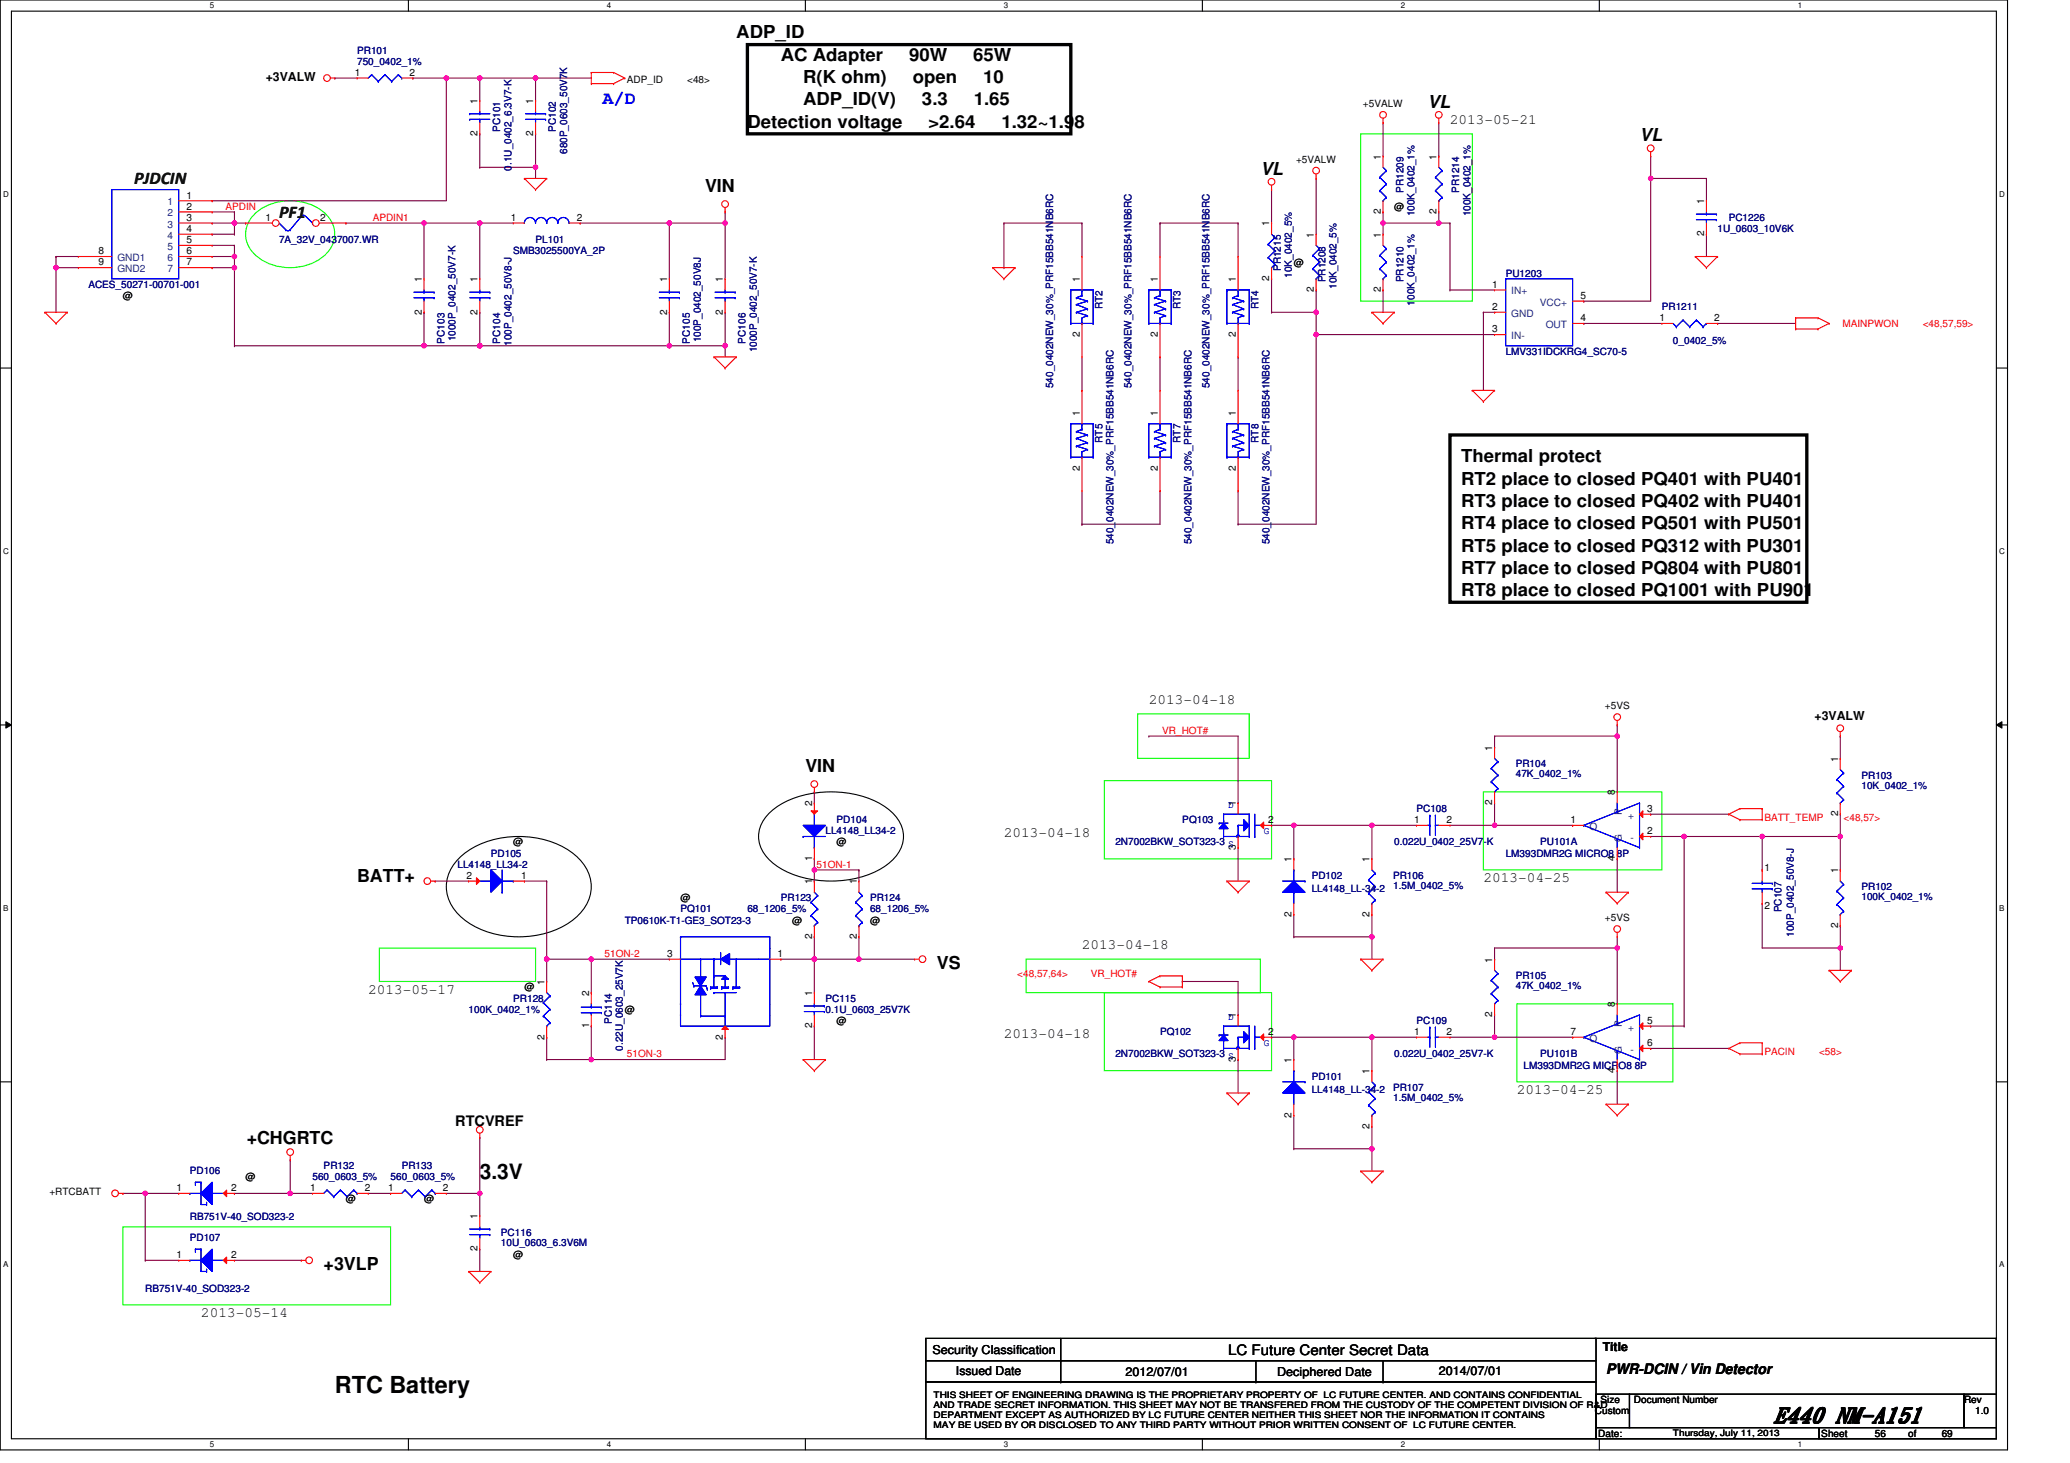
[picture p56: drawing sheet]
<svg xmlns="http://www.w3.org/2000/svg" width="297mm" height="210mm" viewBox="0 0 297 210" stroke-linecap="round" stroke-linejoin="round" font-family="sans-serif">
<defs><g id="words">
<text font-size="3.4" x="48" y="199.9">RTC Battery</text>
<g font-size="3">
<text x="68.8" y="169.2">3.3V</text>
<text x="254.6" y="204.1">E440 NM-A151</text>
</g>
<g font-size="2.6">
<text x="105.7" y="5.5">ADP_ID</text>
<text x="112.1" y="8.7">AC Adapter</text>
<text x="115.3" y="11.9">R(K ohm)</text>
<text x="130.4" y="8.7">90W</text>
<text x="131" y="11.9">open</text>
<text x="139.6" y="8.7">65W</text>
<text x="141.1" y="11.9">10</text>
<text x="115.3" y="15.1">ADP_ID(V)</text>
<text x="132.3" y="15.1">3.3</text>
<text x="139.7" y="15.1">1.65</text>
<text x="204.9" y="15.4">VL</text>
<text x="107.3" y="18.3">Detection voltage</text>
<text x="133.2" y="18.3">&gt;2.64</text>
<text x="143.7" y="18.3">1.32~1.98</text>
<text x="235.3" y="20.2">VL</text>
<text x="101.2" y="27.6">VIN</text>
<text x="180.9" y="25">VL</text>
<text x="209.7" y="66.3">Thermal protect</text>
<text x="209.7" y="69.5">RT2 place to closed PQ401 with PU401</text>
<text x="209.7" y="72.7">RT3 place to closed PQ402 with PU401</text>
<text x="209.7" y="75.9">RT4 place to closed PQ501 with PU501</text>
<text x="209.7" y="79.1">RT5 place to closed PQ312 with PU301</text>
<text x="209.7" y="82.3">RT7 place to closed PQ804 with PU801</text>
<text x="209.7" y="85.5">RT8 place to closed PQ1001 with PU901</text>
<text x="115.6" y="110.8">VIN</text>
<text x="51.2" y="126.5">BATT+</text>
<text x="134.5" y="139">VS</text>
<text x="35.4" y="164.1">+CHGRTC</text>
<text x="46.4" y="182.2">+3VLP</text>
</g>
<text font-size="2.6" fill="#00f" x="86.4" y="14.9">A/D</text>
<g font-size="2.6" fill="#004000">
<text x="19.2" y="26.4">PJDCIN</text>
<text x="40" y="31.2">PF1</text>
</g>
<g font-size="2.1">
<text x="208.1" y="17.7">2013-05-21</text>
<text x="164.9" y="100.9">2013-04-18</text>
<text x="144.1" y="120.1">2013-04-18</text>
<text x="212.9" y="126.5">2013-04-25</text>
<text x="155.3" y="136.1">2013-04-18</text>
<text x="52.8" y="142.5">2013-05-17</text>
<text x="144.1" y="148.9">2013-04-18</text>
<text x="65.3" y="161.6">RTCVREF</text>
<text x="217.7" y="156.9">2013-04-25</text>
<text x="28.8" y="189">2013-05-14</text>
<text x="176.2" y="194.4">LC Future Center Secret Data</text>
<text x="230.5" y="197.1">PWR-DCIN / Vin Detector</text>
</g>
<g font-size="1.8">
<text x="38.1" y="11.7">+3VALW</text>
<text x="260.4" y="103.4">+3VALW</text>
<text x="133.8" y="194.3">Security Classification</text>
<text x="137.2" y="197.3">Issued Date</text>
<text x="161.5" y="197.5">2012/07/01</text>
<text x="183.3" y="197.5">Deciphered Date</text>
<text x="206.5" y="197.3">2014/07/01</text>
<text x="230" y="193.8">Title</text>
</g>
<g font-size="1.4">
<text x="50.9" y="10.9">1</text>
<text x="58.8" y="10.9">2</text>
<text x="90" y="11.8">ADP_ID</text>
<text x="98.6" y="11.8">&lt;48&gt;</text>
<text x="68.5" y="14.9" transform="rotate(-90 68.5 14.9)">1</text>
<text x="76.5" y="14.9" transform="rotate(-90 76.5 14.9)">1</text>
<text x="195.6" y="15.4">+5VALW</text>
<text x="68.5" y="19.5" transform="rotate(-90 68.5 19.5)">2</text>
<text x="76.5" y="19.5" transform="rotate(-90 76.5 19.5)">2</text>
<text x="186" y="23.4">+5VALW</text>
<text x="198.1" y="22.9" transform="rotate(-90 198.1 22.9)">1</text>
<text x="206.1" y="22.9" transform="rotate(-90 206.1 22.9)">1</text>
<text x="26.8" y="28.5">1</text>
<text x="244.5" y="29.3" transform="rotate(-90 244.5 29.3)">1</text>
<text x="26.8" y="30.1">2</text>
<text x="26.8" y="31.7">3</text>
<text x="26.8" y="33.3">4</text>
<text x="26.8" y="34.9">5</text>
<text x="38.1" y="31.7">1</text>
<text x="46" y="31.7">2</text>
<text x="73.3" y="31.7">1</text>
<text x="82.8" y="31.7">2</text>
<text x="182.1" y="32.5" transform="rotate(-90 182.1 32.5)">1</text>
<text x="188.5" y="34.1" transform="rotate(-90 188.5 34.1)">1</text>
<text x="198.1" y="34.1" transform="rotate(-90 198.1 34.1)">1</text>
<text x="198.1" y="30.7" transform="rotate(-90 198.1 30.7)">2</text>
<text x="200.1" y="30.1">@</text>
<text x="206.1" y="30.7" transform="rotate(-90 206.1 30.7)">2</text>
<text x="244.5" y="33.9" transform="rotate(-90 244.5 33.9)">2</text>
<text x="14.1" y="38.1">9</text>
<text x="14.1" y="36.5">8</text>
<text x="26.8" y="36.5">6</text>
<text x="26.8" y="38.1">7</text>
<text x="60.5" y="40.5" transform="rotate(-90 60.5 40.5)">1</text>
<text x="68.5" y="40.5" transform="rotate(-90 68.5 40.5)">1</text>
<text x="95.7" y="40.5" transform="rotate(-90 95.7 40.5)">1</text>
<text x="103.7" y="40.5" transform="rotate(-90 103.7 40.5)">1</text>
<text x="154.9" y="40.5" transform="rotate(-90 154.9 40.5)">1</text>
<text x="166.1" y="40.5" transform="rotate(-90 166.1 40.5)">1</text>
<text x="177.3" y="40.5" transform="rotate(-90 177.3 40.5)">1</text>
<text x="182.1" y="40.3" transform="rotate(-90 182.1 40.3)">2</text>
<text x="185.7" y="38.1">@</text>
<text x="188.5" y="41.9" transform="rotate(-90 188.5 41.9)">2</text>
<text x="198.1" y="41.9" transform="rotate(-90 198.1 41.9)">2</text>
<text x="214.1" y="41.3">1</text>
<text x="17.6" y="42.9">@</text>
<text x="60.5" y="45.1" transform="rotate(-90 60.5 45.1)">2</text>
<text x="68.5" y="45.1" transform="rotate(-90 68.5 45.1)">2</text>
<text x="95.7" y="45.1" transform="rotate(-90 95.7 45.1)">2</text>
<text x="103.7" y="45.1" transform="rotate(-90 103.7 45.1)">2</text>
<text x="214.1" y="44.5">2</text>
<text x="214.1" y="47.7">3</text>
<text x="226.8" y="46.1">4</text>
<text x="226.8" y="42.9">5</text>
<text x="238.1" y="46.1">1</text>
<text x="246" y="46.1">2</text>
<text x="154.9" y="48.3" transform="rotate(-90 154.9 48.3)">2</text>
<text x="166.1" y="48.3" transform="rotate(-90 166.1 48.3)">2</text>
<text x="177.3" y="48.3" transform="rotate(-90 177.3 48.3)">2</text>
<text x="154.9" y="59.7" transform="rotate(-90 154.9 59.7)">1</text>
<text x="166.1" y="59.7" transform="rotate(-90 166.1 59.7)">1</text>
<text x="177.3" y="59.7" transform="rotate(-90 177.3 59.7)">1</text>
<text x="154.9" y="67.5" transform="rotate(-90 154.9 67.5)">2</text>
<text x="166.1" y="67.5" transform="rotate(-90 166.1 67.5)">2</text>
<text x="177.3" y="67.5" transform="rotate(-90 177.3 67.5)">2</text>
<text x="230.3" y="101.8">+5VS</text>
<text x="214.1" y="107.7" transform="rotate(-90 214.1 107.7)">1</text>
<text x="263.7" y="109.3" transform="rotate(-90 263.7 109.3)">1</text>
<text x="116.5" y="115.7" transform="rotate(-90 116.5 115.7)">2</text>
<text x="177.3" y="115.7" transform="rotate(-90 177.3 115.7)">1</text>
<text x="182" y="118.1">2</text>
<text x="202.9" y="118.1">1</text>
<text x="207.6" y="118.1">2</text>
<text x="214.1" y="115.5" transform="rotate(-90 214.1 115.5)">2</text>
<text x="225.3" y="118.1">1</text>
<text x="231.7" y="114.1" transform="rotate(-90 231.7 114.1)">8</text>
<text x="236.4" y="116.5">3</text>
<text x="236.4" y="119.7">2</text>
<text x="263.7" y="117.1" transform="rotate(-90 263.7 117.1)">2</text>
<text x="73.6" y="121.3">@</text>
<text x="116.5" y="123.5" transform="rotate(-90 116.5 123.5)">1</text>
<text x="120.1" y="121.3">@</text>
<text x="177.3" y="121.9" transform="rotate(-90 177.3 121.9)">3</text>
<text x="185.3" y="123.7" transform="rotate(-90 185.3 123.7)">1</text>
<text x="196.5" y="123.7" transform="rotate(-90 196.5 123.7)">1</text>
<text x="231.7" y="123.5" transform="rotate(-90 231.7 123.5)">4</text>
<text x="253.2" y="125">1</text>
<text x="263.7" y="125.3" transform="rotate(-90 263.7 125.3)">1</text>
<text x="66.9" y="126.1">2</text>
<text x="74.8" y="126.1">1</text>
<text x="97.7" y="129.3">@</text>
<text x="116.5" y="126.9" transform="rotate(-90 116.5 126.9)">1</text>
<text x="122.9" y="126.9" transform="rotate(-90 122.9 126.9)">1</text>
<text x="185.3" y="131.5" transform="rotate(-90 185.3 131.5)">2</text>
<text x="196.5" y="131.5" transform="rotate(-90 196.5 131.5)">2</text>
<text x="253.2" y="130.4">2</text>
<text x="95.7" y="137.3">3</text>
<text x="111.6" y="137.3">1</text>
<text x="113.7" y="132.5">@</text>
<text x="116.5" y="134.7" transform="rotate(-90 116.5 134.7)">2</text>
<text x="122.9" y="134.7" transform="rotate(-90 122.9 134.7)">2</text>
<text x="124.9" y="132.5">@</text>
<text x="230.3" y="132.2">+5VS</text>
<text x="263.7" y="133.1" transform="rotate(-90 263.7 133.1)">2</text>
<text x="75.2" y="142.1">@</text>
<text x="78.1" y="141.3" transform="rotate(-90 78.1 141.3)">1</text>
<text x="84.5" y="142.9" transform="rotate(-90 84.5 142.9)">2</text>
<text x="116.5" y="142.9" transform="rotate(-90 116.5 142.9)">1</text>
<text x="214.1" y="138.1" transform="rotate(-90 214.1 138.1)">1</text>
<text x="78.1" y="149.1" transform="rotate(-90 78.1 149.1)">2</text>
<text x="84.5" y="147.5" transform="rotate(-90 84.5 147.5)">1</text>
<text x="89.7" y="145.3">@</text>
<text x="103.7" y="149.1" transform="rotate(-90 103.7 149.1)">2</text>
<text x="116.5" y="147.5" transform="rotate(-90 116.5 147.5)">2</text>
<text x="120.1" y="146.9">@</text>
<text x="177.3" y="146.1" transform="rotate(-90 177.3 146.1)">1</text>
<text x="182" y="148.5">2</text>
<text x="202.9" y="148.5">1</text>
<text x="207.6" y="148.5">2</text>
<text x="214.1" y="145.9" transform="rotate(-90 214.1 145.9)">2</text>
<text x="225.3" y="148.5">7</text>
<text x="231.7" y="144.5" transform="rotate(-90 231.7 144.5)">8</text>
<text x="236.4" y="146.9">5</text>
<text x="177.3" y="152.3" transform="rotate(-90 177.3 152.3)">3</text>
<text x="185.3" y="152.5" transform="rotate(-90 185.3 152.5)">1</text>
<text x="196.5" y="154.1" transform="rotate(-90 196.5 154.1)">1</text>
<text x="231.7" y="153.9" transform="rotate(-90 231.7 153.9)">4</text>
<text x="236.4" y="150.1">6</text>
<text x="185.3" y="160.3" transform="rotate(-90 185.3 160.3)">2</text>
<text x="196.5" y="161.9" transform="rotate(-90 196.5 161.9)">2</text>
<text x="7.1" y="171.4">+RTCBATT</text>
<text x="25.3" y="170.9">1</text>
<text x="33.2" y="170.9">2</text>
<text x="35.2" y="169.3">@</text>
<text x="44.5" y="170.9">1</text>
<text x="49.6" y="172.5">@</text>
<text x="52.4" y="170.9">2</text>
<text x="55.7" y="170.9">1</text>
<text x="60.8" y="172.5">@</text>
<text x="63.6" y="170.9">2</text>
<text x="68.5" y="179.5" transform="rotate(-90 68.5 179.5)">2</text>
<text x="68.5" y="174.9" transform="rotate(-90 68.5 174.9)">1</text>
<text x="25.3" y="180.5">1</text>
<text x="33.2" y="180.5">2</text>
<text x="73.6" y="180.5">@</text>
<text x="228.9" y="202.9">Custom</text>
<text x="229.7" y="201.3">Size</text>
<text x="234.5" y="201.3">Document Number</text>
<text x="281.8" y="201.3">Rev</text>
<text x="283.4" y="202.9">1.0</text>
<text x="229.4" y="206.1">Date:</text>
<text x="261.4" y="206.1">Sheet</text>
<text x="269" y="206.1">56</text>
<text x="273.8" y="206.1">of</text>
<text x="278.6" y="206.1">69</text>
</g>
<g font-size="1.4" fill="#000080">
<text x="51.2" y="7.7">PR101</text>
<text x="51.2" y="9.3">750_0402_1%</text>
<text x="71.8" y="18.9" transform="rotate(-90 71.8 18.9)">PC101</text>
<text x="79.8" y="18.9" transform="rotate(-90 79.8 18.9)">PC102</text>
<text x="81.4" y="22.1" transform="rotate(-90 81.4 22.1)">680P_0603_50V7K</text>
<text x="73.4" y="24.5" transform="rotate(-90 73.4 24.5)">0.1U_0402_6.3V7-K</text>
<text x="201.4" y="27.7" transform="rotate(-90 201.4 27.7)">PR1209</text>
<text x="209.4" y="27.7" transform="rotate(-90 209.4 27.7)">PR1214</text>
<text x="40" y="34.9">7A_32V_0437007.WR</text>
<text x="76.8" y="34.9">PL101</text>
<text x="203" y="31" transform="rotate(-90 203 31)">100K_0402_1%</text>
<text x="211" y="31" transform="rotate(-90 211 31)">100K_0402_1%</text>
<text x="246.5" y="33.3">1U_0603_10V6K</text>
<text x="248.1" y="31.7">PC1226</text>
<text x="12.7" y="41.3">ACES_50271-00701-001</text>
<text x="73.6" y="36.5">SMB3025500YA_2P</text>
<text x="183.8" y="38.9" transform="rotate(-90 183.8 38.9)">PR1215</text>
<text x="185.4" y="39.8" transform="rotate(-90 185.4 39.8)">10K_0402_5%</text>
<text x="190.2" y="40.5" transform="rotate(-90 190.2 40.5)">PR1208</text>
<text x="191.8" y="41.4" transform="rotate(-90 191.8 41.4)">10K_0402_5%</text>
<text x="201.4" y="40.5" transform="rotate(-90 201.4 40.5)">PR1210</text>
<text x="216.1" y="39.7">PU1203</text>
<text x="158.2" y="44.3" transform="rotate(-90 158.2 44.3)">RT2</text>
<text x="169.4" y="44.3" transform="rotate(-90 169.4 44.3)">RT3</text>
<text x="180.6" y="44.3" transform="rotate(-90 180.6 44.3)">RT4</text>
<text x="203" y="43.8" transform="rotate(-90 203 43.8)">100K_0402_1%</text>
<text x="238.5" y="44.5">PR1211</text>
<text x="63.8" y="49.3" transform="rotate(-90 63.8 49.3)">PC103</text>
<text x="65.4" y="49" transform="rotate(-90 65.4 49)">1000P_0402_50V7-K</text>
<text x="71.8" y="49.3" transform="rotate(-90 71.8 49.3)">PC104</text>
<text x="73.4" y="49.6" transform="rotate(-90 73.4 49.6)">100P_0402_50V8-J</text>
<text x="99" y="49.3" transform="rotate(-90 99 49.3)">PC105</text>
<text x="100.6" y="49.1" transform="rotate(-90 100.6 49.1)">100P_0402_50V8J</text>
<text x="107" y="49.3" transform="rotate(-90 107 49.3)">PC106</text>
<text x="108.6" y="50.6" transform="rotate(-90 108.6 50.6)">1000P_0402_50V7-K</text>
<text x="216.1" y="50.9">LMV331IDCKRG4_SC70-5</text>
<text x="240.1" y="49.3">0_0402_5%</text>
<text x="151.1" y="55.7" transform="rotate(-90 151.1 55.7)">540_0402NEW_30%_PRF15BB541NB6RC</text>
<text x="162.3" y="55.7" transform="rotate(-90 162.3 55.7)">540_0402NEW_30%_PRF15BB541NB6RC</text>
<text x="173.5" y="55.7" transform="rotate(-90 173.5 55.7)">540_0402NEW_30%_PRF15BB541NB6RC</text>
<text x="158.2" y="63.5" transform="rotate(-90 158.2 63.5)">RT5</text>
<text x="169.4" y="63.5" transform="rotate(-90 169.4 63.5)">RT7</text>
<text x="180.6" y="63.5" transform="rotate(-90 180.6 63.5)">RT8</text>
<text x="159.8" y="78.1" transform="rotate(-90 159.8 78.1)">540_0402NEW_30%_PRF15BB541NB6RC</text>
<text x="171" y="78.1" transform="rotate(-90 171 78.1)">540_0402NEW_30%_PRF15BB541NB6RC</text>
<text x="182.2" y="78.1" transform="rotate(-90 182.2 78.1)">540_0402NEW_30%_PRF15BB541NB6RC</text>
<text x="217.5" y="110.1">PR104</text>
<text x="217.5" y="111.5">47K_0402_1%</text>
<text x="267.1" y="111.7">PR103</text>
<text x="267.1" y="113.1">10K_0402_1%</text>
<text x="118.5" y="119.7">LL4148_LL34-2</text>
<text x="120.1" y="118.1">PD104</text>
<text x="169.7" y="118.1">PQ103</text>
<text x="203.3" y="116.5">PC108</text>
<text x="65.6" y="124.5">LL4148_LL34-2</text>
<text x="70.4" y="122.9">PD105</text>
<text x="160.1" y="121.3">2N7002BKW_SOT323-3 S</text>
<text x="200.1" y="121.3">0.022U_0402_25V7-K</text>
<text x="216.1" y="122.9">LM393DMR2G MICRO8 8P</text>
<text x="221" y="121.3">PU101A</text>
<text x="97.7" y="130.9">PQ101</text>
<text x="107.3" y="130.9">68_1206_5%</text>
<text x="112.1" y="129.3">PR123</text>
<text x="124.9" y="129.3">PR124</text>
<text x="124.9" y="130.9">68_1206_5%</text>
<text x="188.2" y="126.1">PD102</text>
<text x="188.2" y="128">LL4148_LL-34-2</text>
<text x="199.9" y="126.1">PR106</text>
<text x="199.9" y="127.5">1.5M_0402_5%</text>
<text x="255.6" y="130.9" transform="rotate(-90 255.6 130.9)">PC107</text>
<text x="267.1" y="127.7">PR102</text>
<text x="267.1" y="129.1">100K_0402_1%</text>
<text x="89.7" y="132.5">TP0610K-T1-GE3_SOT23-3</text>
<text x="257.4" y="134.4" transform="rotate(-90 257.4 134.4)">100P_0402_50V8-J</text>
<text x="73.6" y="143.7">PR128</text>
<text x="118.5" y="143.7">PC115</text>
<text x="217.5" y="140.5">PR105</text>
<text x="217.5" y="141.9">47K_0402_1%</text>
<text x="67.2" y="145.3">100K_0402_1%</text>
<text x="87.8" y="146.9" transform="rotate(-90 87.8 146.9)">PC114</text>
<text x="118.5" y="145.3">0.1U_0603_25V7K</text>
<text x="166.5" y="148.5">PQ102</text>
<text x="203.3" y="146.9">PC109</text>
<text x="89.4" y="150.7" transform="rotate(-90 89.4 150.7)">0.22U_0603_25V7K</text>
<text x="160.1" y="151.7">2N7002BKW_SOT323-3 S</text>
<text x="188.2" y="154.9">PD101</text>
<text x="200.1" y="151.7">0.022U_0402_25V7-K</text>
<text x="218.6" y="153.3">LM393DMR2G MICRO8 8P</text>
<text x="221" y="151.7">PU101B</text>
<text x="188.2" y="156.8">LL4148_LL-34-2</text>
<text x="199.9" y="156.5">PR107</text>
<text x="199.9" y="158">1.5M_0402_5%</text>
<text x="46.4" y="167.7">PR132</text>
<text x="57.6" y="167.7">PR133</text>
<text x="27.2" y="168.5">PD106</text>
<text x="44.8" y="169.3">560_0603_5%</text>
<text x="56" y="169.3">560_0603_5%</text>
<text x="27.2" y="175.1">RB751V-40_SOD323-2</text>
<text x="27.2" y="178.1">PD107</text>
<text x="71.9" y="177.3">PC116</text>
<text x="71.9" y="178.8">10U_0603_6.3V6M</text>
<text x="20.8" y="185.3">RB751V-40_SOD323-2</text>
</g>
<g font-size="1.4" fill="#004080">
<text x="24" y="29.5">1</text>
<text x="24" y="31.1">2</text>
<text x="24" y="32.7">3</text>
<text x="24" y="34.3">4</text>
<text x="24" y="35.9">5</text>
<text x="16.8" y="39.1">GND2</text>
<text x="16.8" y="37.5">GND1</text>
<text x="24" y="37.5">6</text>
<text x="24" y="39.1">7</text>
<text x="216.9" y="45.5">GND</text>
<text x="216.9" y="42.3">IN+</text>
<text x="220.9" y="43.9">VCC+</text>
<text x="221.8" y="47.1">OUT</text>
<text x="216.9" y="48.7">IN-</text>
<text x="228.1" y="119.1">O</text>
<text x="232.7" y="117" transform="rotate(-90 232.7 117)">P</text>
<text x="233.6" y="117.5">+</text>
<text x="232.7" y="120.8" transform="rotate(-90 232.7 120.8)">G</text>
<text x="234" y="120.7">-</text>
<text x="228.1" y="149.5">O</text>
<text x="232.7" y="147.4" transform="rotate(-90 232.7 147.4)">P</text>
<text x="233.6" y="147.9">+</text>
<text x="232.7" y="151.2" transform="rotate(-90 232.7 151.2)">G</text>
<text x="234" y="151.1">-</text>
</g>
<g font-size="1.4" fill="#f00">
<text x="32.4" y="30.1">APDIN</text>
<text x="53.5" y="31.7">APDIN1</text>
<text x="264.4" y="46.9">MAINPWON</text>
<text x="275.9" y="46.9">&lt;48,57,59&gt;</text>
<text x="166.8" y="105.3">VR_HOT#</text>
<text x="253.2" y="117.8">BATT_TEMP</text>
<text x="264.6" y="117.8">&lt;48,57&gt;</text>
<text x="117.2" y="124.5">51ON-1</text>
<text x="86.8" y="137.3">51ON-2</text>
<text x="146" y="140.2">&lt;48,57,64&gt;</text>
<text x="156.5" y="140.2">VR_HOT#</text>
<text x="90" y="151.7">51ON-3</text>
<text x="253.2" y="151.4">PACIN</text>
<text x="261" y="151.4">&lt;58&gt;</text>
</g>
<g font-size="1.4" fill="#00f">
<text x="176.2" y="115.9">D</text>
<text x="181.3" y="119.7">G</text>
<text x="176.2" y="146.3">D</text>
<text x="181.3" y="150.1">G</text>
</g>
<g font-size="1.3">
<text x="134" y="200.5">THIS SHEET OF ENGINEERING DRAWING IS THE PROPRIETARY PROPERTY OF LC FUTURE CENTER. AND CONTAINS CONFIDENTIAL</text>
<text x="134" y="202">AND TRADE SECRET INFORMATION. THIS SHEET MAY NOT BE TRANSFERED FROM THE CUSTODY OF THE COMPETENT DIVISION OF R&amp;D</text>
<text x="134" y="203.5">DEPARTMENT EXCEPT AS AUTHORIZED BY LC FUTURE CENTER NEITHER THIS SHEET NOR THE INFORMATION IT CONTAINS</text>
<text x="134" y="204.9">MAY BE USED BY OR DISCLOSED TO ANY THIRD PARTY WITHOUT PRIOR WRITTEN CONSENT OF LC FUTURE CENTER.</text>
<text x="240.1" y="206">Thursday, July 11, 2013</text>
</g>
<g font-size="1.1">
<text x="30.1" y="1.2">5</text>
<text x="87.1" y="1.2">4</text>
<text x="144.1" y="1.2">3</text>
<text x="201" y="1.2">2</text>
<text x="258" y="1.2">1</text>
<text x=".4" y="28.2">D</text>
<text x="286.9" y="28.2">D</text>
<text x=".4" y="79.4">C</text>
<text x="286.9" y="79.4">C</text>
<text x=".4" y="130.6">B</text>
<text x="286.9" y="130.6">B</text>
<text x=".4" y="181.9">A</text>
<text x="286.9" y="181.9">A</text>
<text x="30.1" y="207.6">5</text>
<text x="87.1" y="207.6">4</text>
<text x="144.1" y="207.6">3</text>
<text x="201" y="207.6">2</text>
<text x="258" y="207.6">1</text>
</g>
</g></defs>
<path d="M0 0h288.1v208h-288.1zM1.6 1.6h284.9v204.8h-284.9z" fill="none" stroke="#000" stroke-width=".16"/>
<g fill="#fff">
<path d="M30.1 .2h.7v1.2h-.7z"/>
<path d="M30.1 206.6h.7v1.3h-.7z"/>
</g>
<path d="M58.6 0v1.6M58.6 206.4v1.6" fill="none" stroke="#000" stroke-width=".16"/>
<g fill="#fff">
<path d="M87.1 .2h.6v1.2h-.6z"/>
<path d="M87.1 206.6h.6v1.3h-.6z"/>
</g>
<path d="M115.6 0v1.6M115.6 206.4v1.6" fill="none" stroke="#000" stroke-width=".16"/>
<g fill="#fff">
<path d="M144.1 .2h.6v1.2h-.6z"/>
<path d="M144.1 206.6h.6v1.3h-.6z"/>
</g>
<path d="M172.5 0v1.6M172.5 206.4v1.6" fill="none" stroke="#000" stroke-width=".16"/>
<g fill="#fff">
<path d="M201 .2h.7v1.2h-.7z"/>
<path d="M201 206.6h.7v1.3h-.7z"/>
</g>
<path d="M229.5 0v1.6M229.5 206.4v1.6" fill="none" stroke="#000" stroke-width=".16"/>
<g fill="#fff">
<path d="M258 .2h.6v1.2h-.6z"/>
<path d="M258 206.6h.6v1.3h-.6z"/>
<path d="M.4 27.2h.9v1.3h-.9z"/>
<path d="M286.9 27.2h.8v1.3h-.8z"/>
<path d="M.4 78.4h.9v1.3h-.9z"/>
<path d="M286.9 78.4h.8v1.3h-.8z"/>
</g>
<path d="M0 52.8h1.6M286.5 52.8h1.6" fill="none" stroke="#000" stroke-width=".16"/>
<g fill="#fff">
<path d="M.4 129.6h.8v1.3h-.8z"/>
<path d="M286.9 129.6h.7v1.3h-.7z"/>
</g>
<path d="M0 104h1.6M286.5 104h1.6" fill="none" stroke="#000" stroke-width=".16"/>
<path d="M.8 103.5l.8 .5-.8 .5zM286.5 104l.8-.5v1z" fill="#000"/>
<path d="M.8 103.5l.8 .5-.8 .5zM286.5 104l.8-.5v1z" fill="none" stroke="#000" stroke-width=".14"/>
<g fill="#fff">
<path d="M.4 180.8h.8v1.3h-.8z"/>
<path d="M286.9 180.8h.7v1.3h-.7z"/>
</g>
<path d="M110.3 116.8a12.6 12.6 0 0 1 8.9-3.2 12.6 12.6 0 0 1 9 3.2 4.4 4.4 0 0 1 0 6.4 12.6 12.6 0 0 1-9 3.2 12.6 12.6 0 0 1-8.9-3.2 4.4 4.4 0 0 1 0-6.4zM66.2 122.8a13.6 13.6 0 0 1 13.5-1.8 7.9 7.9 0 0 1 5 5.2 5.9 5.9 0 0 1-2.9 6.1 13.9 13.9 0 0 1-14.7 0 6.1 6.1 0 0 1-3-6.1 6.3 6.3 0 0 1 2.1-3.4zM0 155.2h1.6M286.5 155.2h1.6" fill="none" stroke="#000" stroke-width=".16"/>
<path d="M107.3 6.4h46.4v12.8h-46.4zM208.1 62.4h51.2v24h-51.2z" fill="none" stroke="#000" stroke-width=".48"/>
<path d="M195.3 19.2h16v24h-16zM36.5 30.8a7.8 7.8 0 0 1 10.3 0 3.9 3.9 0 0 1-.6 6.2 7.9 7.9 0 0 1-9.7-.6 3.9 3.9 0 0 1 0-5.6zM158.5 112h24v11.2h-24zM163.3 102.4h16v6.4h-16zM212.9 113.6h25.6v11.2h-25.6zM54.4 136h22.4v4.8h-22.4zM147.3 137.6h33.6v4.8h-33.6zM158.5 142.4h24v11.2h-24zM217.7 144h22.4v11.2h-22.4zM17.6 176h38.4v11.2h-38.4z" fill="none" stroke="#0f0" stroke-width=".16"/>
<path d="M123.3 137.6h.1M123.3 137.6h8" fill="none" stroke="#800040" stroke-width=".16"/>
<circle cx="123.3" cy="137.6" r=".31" fill="#f0f"/>
<circle cx="123.3" cy="137.6" r=".31" fill="none" stroke="#f0f" stroke-width=".16"/>
<path d="M116.9 123.2h.1M116.9 137.6h.1M116.9 123.2v1.6M123.3 134.4h.1M123.3 124.8h.1M123.3 124.8v1.6M123.3 134.4v3.2h-6.4" fill="none" stroke="#800040" stroke-width=".16"/>
<circle cx="116.9" cy="137.6" r=".31" fill="#f0f"/>
<circle cx="116.9" cy="137.6" r=".31" fill="none" stroke="#f0f" stroke-width=".16"/>
<path d="M116.9 124.8h.1M116.9 124.8h6.4" fill="none" stroke="#800040" stroke-width=".16"/>
<circle cx="116.9" cy="124.8" r=".31" fill="#f0f"/>
<circle cx="116.9" cy="124.8" r=".31" fill="none" stroke="#f0f" stroke-width=".16"/>
<path d="M62.4 126.4h.1M62.4 126.4h4.8M84.8 137.6h.1M84.8 137.6v4.8M84.8 152h.1M104.1 148.8h.1M104.1 148.8v3.2h-19.3" fill="none" stroke="#800040" stroke-width=".16"/>
<circle cx="84.8" cy="152" r=".31" fill="#f0f"/>
<circle cx="84.8" cy="152" r=".31" fill="none" stroke="#f0f" stroke-width=".16"/>
<path d="M78.4 137.6h.1M78.4 137.6v3.2M78.4 148.8h.1M78.4 148.8v3.2M116.9 147.2h.1M116.9 147.2v4.8" fill="none" stroke="#800040" stroke-width=".16"/>
<circle cx="78.4" cy="137.6" r=".31" fill="#f0f"/>
<circle cx="78.4" cy="137.6" r=".31" fill="none" stroke="#f0f" stroke-width=".16"/>
<path d="M78.4 137.6h.1M78.4 137.6h17.7M84.8 137.6h.1M116.9 124.8h.1M116.9 124.8v1.6M84.8 147.2h.1M84.8 147.2v4.8" fill="none" stroke="#800040" stroke-width=".16"/>
<circle cx="84.8" cy="137.6" r=".31" fill="#f0f"/>
<circle cx="84.8" cy="137.6" r=".31" fill="none" stroke="#f0f" stroke-width=".16"/>
<path d="M116.9 137.6h.1M116.9 137.6v4.8" fill="none" stroke="#800040" stroke-width=".16"/>
<circle cx="116.9" cy="137.6" r=".31" fill="#f0f"/>
<circle cx="116.9" cy="137.6" r=".31" fill="none" stroke="#f0f" stroke-width=".16"/>
<path d="M116.9 113.6h.1M116.9 113.6v1.6M116.9 134.4h.1M116.9 134.4v3.2M78.4 152h.1M78.4 152h6.4M68.8 163.2h.1M68.8 179.2h.1M68.8 171.2h.1M68.8 163.2v11.2M68.8 179.2v3.2" fill="none" stroke="#800040" stroke-width=".16"/>
<circle cx="68.8" cy="171.2" r=".31" fill="#f0f"/>
<circle cx="68.8" cy="171.2" r=".31" fill="none" stroke="#f0f" stroke-width=".16"/>
<path d="M78.4 126.4h.1M78.4 126.4v11.2" fill="none" stroke="#800040" stroke-width=".16"/>
<circle cx="78.4" cy="137.6" r=".31" fill="#f0f"/>
<circle cx="78.4" cy="137.6" r=".31" fill="none" stroke="#f0f" stroke-width=".16"/>
<path d="M64 11.2h.1M64 11.2v17.6M75.2 126.4h.1M75.2 126.4h3.2M112.1 137.6h.1M112.1 137.6h4.8" fill="none" stroke="#800040" stroke-width=".16"/>
<circle cx="64" cy="11.2" r=".31" fill="#f0f"/>
<circle cx="64" cy="11.2" r=".31" fill="none" stroke="#f0f" stroke-width=".16"/>
<path d="M48 11.2h.1M48 11.2h3.2M68.8 11.2h.1M68.8 11.2h8M68.8 11.2v3.2M76.8 11.2h.1M76.8 11.2v3.2M30.4 28.8h.1M30.4 28.8h33.6M76.8 24h.1M76.8 24v1.6" fill="none" stroke="#800040" stroke-width=".16"/>
<circle cx="68.8" cy="11.2" r=".31" fill="#f0f"/>
<circle cx="68.8" cy="11.2" r=".31" fill="none" stroke="#f0f" stroke-width=".16"/>
<path d="M68.8 19.2h.1M68.8 19.2v4.8M76.8 11.2h.1M76.8 11.2h8" fill="none" stroke="#800040" stroke-width=".16"/>
<circle cx="76.8" cy="11.2" r=".31" fill="#f0f"/>
<circle cx="76.8" cy="11.2" r=".31" fill="none" stroke="#f0f" stroke-width=".16"/>
<g fill="none" stroke="#800040" stroke-width=".16">
<path d="M59.2 11.2h.1M59.2 11.2h4.8M76.8 19.2h.1M76.8 19.2v4.8M49.6 32h.1M49.6 32h19.2M60.8 32h.1M83.2 32h.1M83.2 32h12.9M33.6 49.6h.1M33.6 49.6h27.2M68.8 49.6h.1"/>
<path d="M68.8 49.6h27.3"/>
</g>
<circle cx="68.8" cy="49.6" r=".31" fill="#f0f"/>
<circle cx="68.8" cy="49.6" r=".31" fill="none" stroke="#f0f" stroke-width=".16"/>
<path d="M33.6 38.4h.1M33.6 38.4v11.2M104.1 32h.1M104.1 32v8" fill="none" stroke="#800040" stroke-width=".16"/>
<circle cx="33.6" cy="38.4" r=".31" fill="#f0f"/>
<circle cx="33.6" cy="38.4" r=".31" fill="none" stroke="#f0f" stroke-width=".16"/>
<path d="M60.8 49.6h.1M60.8 49.6h8" fill="none" stroke="#800040" stroke-width=".16"/>
<circle cx="68.8" cy="49.6" r=".31" fill="#f0f"/>
<circle cx="68.8" cy="49.6" r=".31" fill="none" stroke="#f0f" stroke-width=".16"/>
<circle cx="60.8" cy="49.6" r=".31" fill="#f0f"/>
<circle cx="60.8" cy="49.6" r=".31" fill="none" stroke="#f0f" stroke-width=".16"/>
<path d="M68.8 32h.1M68.8 32v8M104.1 49.6h.1M104.1 49.6v1.6" fill="none" stroke="#800040" stroke-width=".16"/>
<circle cx="104" cy="49.6" r=".31" fill="#f0f"/>
<circle cx="104" cy="49.6" r=".31" fill="none" stroke="#f0f" stroke-width=".16"/>
<path d="M60.8 32h.1M60.8 32v8" fill="none" stroke="#800040" stroke-width=".16"/>
<circle cx="60.8" cy="32" r=".31" fill="#f0f"/>
<circle cx="60.8" cy="32" r=".31" fill="none" stroke="#f0f" stroke-width=".16"/>
<path d="M68.8 32h.1M68.8 32h4.8" fill="none" stroke="#800040" stroke-width=".16"/>
<circle cx="68.8" cy="32" r=".31" fill="#f0f"/>
<circle cx="68.8" cy="32" r=".31" fill="none" stroke="#f0f" stroke-width=".16"/>
<path d="M96.1 32h.1M96.1 32v8M96.1 32h8M60.8 44.8h.1M60.8 44.8v4.8M68.8 44.8h.1M68.8 44.8v4.8M96.1 44.8h.1M96.1 44.8v4.8" fill="none" stroke="#800040" stroke-width=".16"/>
<circle cx="96" cy="32" r=".31" fill="#f0f"/>
<circle cx="96" cy="32" r=".31" fill="none" stroke="#f0f" stroke-width=".16"/>
<path d="M96.1 49.6h.1M104.1 44.8h.1M104.1 44.8v4.8h-8" fill="none" stroke="#800040" stroke-width=".16"/>
<circle cx="96" cy="49.6" r=".31" fill="#f0f"/>
<circle cx="96" cy="49.6" r=".31" fill="none" stroke="#f0f" stroke-width=".16"/>
<path d="M30.4 38.4h.1M30.4 36.8h.1M30.4 38.4h3.2M30.4 36.8h3.2" fill="none" stroke="#800040" stroke-width=".16"/>
<circle cx="33.6" cy="36.8" r=".31" fill="#f0f"/>
<circle cx="33.6" cy="36.8" r=".31" fill="none" stroke="#f0f" stroke-width=".16"/>
<path d="M104.1 30.4h.1M104.1 30.4v1.6" fill="none" stroke="#800040" stroke-width=".16"/>
<circle cx="104" cy="32" r=".31" fill="#f0f"/>
<circle cx="104" cy="32" r=".31" fill="none" stroke="#f0f" stroke-width=".16"/>
<path d="M30.4 32h.1M30.4 30.4h.1M30.4 30.4h3.2M33.6 30.4h.1M33.6 30.4v1.6h-3.2" fill="none" stroke="#800040" stroke-width=".16"/>
<circle cx="33.6" cy="32" r=".31" fill="#f0f"/>
<circle cx="33.6" cy="32" r=".31" fill="none" stroke="#f0f" stroke-width=".16"/>
<path d="M68.8 24h.1M68.8 24h8" fill="none" stroke="#800040" stroke-width=".16"/>
<circle cx="76.8" cy="24" r=".31" fill="#f0f"/>
<circle cx="76.8" cy="24" r=".31" fill="none" stroke="#f0f" stroke-width=".16"/>
<path d="M64 11.2h.1M64 11.2h4.8M41.6 171.2h.1M41.6 166.4h.1M41.6 171.2h3.2M41.6 166.4v4.8M52.8 171.2h3.2M56 171.2h.1M64 171.2h4.8M68.8 171.2h.1" fill="none" stroke="#800040" stroke-width=".16"/>
<circle cx="41.6" cy="171.2" r=".31" fill="#f0f"/>
<circle cx="41.6" cy="171.2" r=".31" fill="none" stroke="#f0f" stroke-width=".16"/>
<path d="M20.8 171.2h.1M20.8 171.2h4.8M33.6 171.2h.1M33.6 171.2h8" fill="none" stroke="#800040" stroke-width=".16"/>
<circle cx="20.8" cy="171.2" r=".31" fill="#f0f"/>
<circle cx="20.8" cy="171.2" r=".31" fill="none" stroke="#f0f" stroke-width=".16"/>
<path d="M198.5 32h.1M198.5 32v1.6M206.5 32h.1M206.5 32h1.6M198.5 41.6h.1M198.5 41.6v3.2M212.9 44.8h.1M212.9 44.8v11.2M212.9 44.8h1.6" fill="none" stroke="#800040" stroke-width=".16"/>
<circle cx="206.5" cy="32" r=".31" fill="#f0f"/>
<circle cx="206.5" cy="32" r=".31" fill="none" stroke="#f0f" stroke-width=".16"/>
<g fill="none" stroke="#800040" stroke-width=".16">
<path d="M198.5 17.6h.1M198.5 17.6v4.8M188.9 25.6h.1M188.9 25.6v8M198.5 30.4h.1M198.5 30.4v1.6M208.1 32h.1M208.1 32v9.6M236.9 25.6h.1M236.9 25.6v17.6h-9.6M208.1 41.6h.1M208.1 41.6h6.4"/>
<path d="M227.3 43.2h.1"/>
</g>
<circle cx="236.9" cy="25.6" r=".31" fill="#f0f"/>
<circle cx="236.9" cy="25.6" r=".31" fill="none" stroke="#f0f" stroke-width=".16"/>
<g fill="none" stroke="#800040" stroke-width=".16">
<path d="M144.1 32h.1M144.1 32h11.2M155.3 32h.1M155.3 32v4.8M166.5 32h.1M166.5 32h11.2M166.5 32v4.8M177.7 32h.1M177.7 32v4.8M236.9 25.6h.1M236.9 22.4h.1M236.9 25.6h8"/>
<path d="M236.9 22.4v3.2M244.9 25.6h.1M244.9 33.6h.1M244.9 25.6v3.2M244.9 33.6v3.2M166.5 51.2h.1M166.5 51.2v4.8M177.7 51.2h.1M177.7 51.2v4.8M188.9 48h.1M188.9 48v27.2h-11.2M188.9 48h25.6"/>
<path d="M227.3 46.4h.1M227.3 46.4h11.2M246.5 46.4h.1M246.5 46.4h11.2M155.3 75.2h.1M166.5 70.4h.1M166.5 70.4v4.8h-11.2M177.7 75.2h.1M177.7 70.4h.1M177.7 70.4v4.8"/>
</g>
<circle cx="188.9" cy="48" r=".31" fill="#f0f"/>
<circle cx="188.9" cy="48" r=".31" fill="none" stroke="#f0f" stroke-width=".16"/>
<path d="M8 36.8h.1M8 38.4h.1M8 36.8h3.2M8 38.4v6.4M33.6 32h1.6M35.2 32h.1" fill="none" stroke="#800040" stroke-width=".16"/>
<circle cx="8" cy="38.4" r=".31" fill="#f0f"/>
<circle cx="8" cy="38.4" r=".31" fill="none" stroke="#f0f" stroke-width=".16"/>
<g fill="none" stroke="#800040" stroke-width=".16">
<path d="M206.5 17.6v4.8M8 38.4h.1M8 36.8h.1M8 38.4h3.2M8 36.8v1.6M30.4 33.6h.1M30.4 33.6h3.2M30.4 35.2h3.2M33.6 36.8h.1M33.6 33.6h.1M33.6 35.2h.1M33.6 32v1.6"/>
<path d="M33.6 35.2v3.2M198.5 32h.1M198.5 32h8M206.5 22.4h.1M206.5 32h.1M206.5 30.4v1.6"/>
</g>
<circle cx="198.5" cy="32" r=".31" fill="#f0f"/>
<circle cx="198.5" cy="32" r=".31" fill="none" stroke="#f0f" stroke-width=".16"/>
<path d="M182.5 27.2h.1M182.5 27.2v4.8M182.5 40h.1M182.5 44.8h.1M182.5 40v4.8M182.5 44.8h6.4" fill="none" stroke="#800040" stroke-width=".16"/>
<circle cx="188.9" cy="44.8" r=".31" fill="#f0f"/>
<circle cx="188.9" cy="44.8" r=".31" fill="none" stroke="#f0f" stroke-width=".16"/>
<g fill="none" stroke="#800040" stroke-width=".16">
<path d="M144.1 38.4h.1M144.1 32v6.4M155.3 56h.1M155.3 51.2v4.8M188.9 44.8h.1M188.9 41.6h.1M188.9 41.6v6.4M155.3 75.2h.1M155.3 70.4v4.8M232.1 105.6h.1M232.1 105.6v8M232.1 123.2h.1"/>
<path d="M232.1 123.2v4.8M232.1 153.6h.1M232.1 153.6v4.8"/>
</g>
<circle cx="232.1" cy="105.6" r=".31" fill="#f0f"/>
<circle cx="232.1" cy="105.6" r=".31" fill="none" stroke="#f0f" stroke-width=".16"/>
<path d="M236.9 120h4.8M241.7 120h.1M241.7 120v27.2M241.7 147.2h.1" fill="none" stroke="#800040" stroke-width=".16"/>
<circle cx="241.7" cy="120" r=".31" fill="#f0f"/>
<circle cx="241.7" cy="120" r=".31" fill="none" stroke="#f0f" stroke-width=".16"/>
<path d="M241.7 120h11.2M252.9 120h.1M236.9 147.2h.1M236.9 147.2h4.8" fill="none" stroke="#800040" stroke-width=".16"/>
<circle cx="252.9" cy="120" r=".31" fill="#f0f"/>
<circle cx="252.9" cy="120" r=".31" fill="none" stroke="#f0f" stroke-width=".16"/>
<path d="M252.9 124.8h.1M264.1 124.8h.1M264.1 136h.1M264.1 120h.1M264.1 120v4.8M264.1 136v3.2M264.1 120h-11.2v4.8" fill="none" stroke="#800040" stroke-width=".16"/>
<circle cx="264.1" cy="120" r=".31" fill="#f0f"/>
<circle cx="264.1" cy="120" r=".31" fill="none" stroke="#f0f" stroke-width=".16"/>
<path d="M252.9 129.6h.1M252.9 129.6v6.4h11.2M264.1 136h.1" fill="none" stroke="#800040" stroke-width=".16"/>
<circle cx="264.1" cy="136" r=".31" fill="#f0f"/>
<circle cx="264.1" cy="136" r=".31" fill="none" stroke="#f0f" stroke-width=".16"/>
<g fill="none" stroke="#800040" stroke-width=".16">
<path d="M214.5 105.6h.1M214.5 107.2h.1M214.5 118.4h.1M214.5 105.6v1.6M214.5 115.2v3.2M232.1 104h.1M232.1 104v1.6h-17.6M264.1 105.6h.1M264.1 105.6v3.2M264.1 116.8v3.2M214.5 136h.1M214.5 136h17.6"/>
<path d="M264.1 132.8h.1M264.1 120h.1M264.1 132.8v3.2"/>
</g>
<circle cx="232.1" cy="136" r=".31" fill="#f0f"/>
<circle cx="232.1" cy="136" r=".31" fill="none" stroke="#f0f" stroke-width=".16"/>
<path d="M208.1 118.4h6.4M214.5 118.4h.1M214.5 137.6h.1M214.5 136v1.6M232.1 136h.1M232.1 134.4v9.6M214.5 148.8h.1M214.5 145.6v3.2M232.1 144h.1" fill="none" stroke="#800040" stroke-width=".16"/>
<circle cx="214.5" cy="118.4" r=".31" fill="#f0f"/>
<circle cx="214.5" cy="118.4" r=".31" fill="none" stroke="#f0f" stroke-width=".16"/>
<path d="M214.5 118.4h11.2M225.7 118.4h.1M208.1 148.8h6.4M214.5 148.8h.1" fill="none" stroke="#800040" stroke-width=".16"/>
<circle cx="214.5" cy="148.8" r=".31" fill="#f0f"/>
<circle cx="214.5" cy="148.8" r=".31" fill="none" stroke="#f0f" stroke-width=".16"/>
<path d="M196.9 118.4v4.8M196.9 123.2h.1M214.5 148.8h11.2M225.7 148.8h.1" fill="none" stroke="#800040" stroke-width=".16"/>
<circle cx="196.9" cy="118.4" r=".31" fill="#f0f"/>
<circle cx="196.9" cy="118.4" r=".31" fill="none" stroke="#f0f" stroke-width=".16"/>
<path d="M185.7 134.4h11.2M196.9 134.4h.1M196.9 134.4v3.2" fill="none" stroke="#800040" stroke-width=".16"/>
<circle cx="196.9" cy="134.4" r=".31" fill="#f0f"/>
<circle cx="196.9" cy="134.4" r=".31" fill="none" stroke="#f0f" stroke-width=".16"/>
<path d="M196.9 131.2h.1M196.9 131.2v3.2M196.9 153.6h.1M196.9 148.8v4.8M185.7 164.8h11.2M196.9 164.8h.1M196.9 164.8v3.2" fill="none" stroke="#800040" stroke-width=".16"/>
<circle cx="196.9" cy="164.8" r=".31" fill="#f0f"/>
<circle cx="196.9" cy="164.8" r=".31" fill="none" stroke="#f0f" stroke-width=".16"/>
<path d="M185.7 118.4h.1M185.7 118.4h17.6M196.9 118.4h.1M196.9 148.8h.1M196.9 148.8h6.4M196.9 161.6h.1M196.9 161.6v3.2" fill="none" stroke="#800040" stroke-width=".16"/>
<circle cx="196.9" cy="148.8" r=".31" fill="#f0f"/>
<circle cx="196.9" cy="148.8" r=".31" fill="none" stroke="#f0f" stroke-width=".16"/>
<path d="M185.7 118.4v4.8M185.7 123.2h.1M185.7 148.8h.1M185.7 148.8h11.2" fill="none" stroke="#800040" stroke-width=".16"/>
<circle cx="185.7" cy="118.4" r=".31" fill="#f0f"/>
<circle cx="185.7" cy="118.4" r=".31" fill="none" stroke="#f0f" stroke-width=".16"/>
<path d="M182.5 118.4h.1M182.5 118.4h3.2M185.7 134.4h.1M185.7 131.2v3.2M185.7 148.8h.1M185.7 148.8v3.2" fill="none" stroke="#800040" stroke-width=".16"/>
<circle cx="185.7" cy="148.8" r=".31" fill="#f0f"/>
<circle cx="185.7" cy="148.8" r=".31" fill="none" stroke="#f0f" stroke-width=".16"/>
<g fill="none" stroke="#800040" stroke-width=".16">
<path d="M164.9 105.6h.1M164.9 105.6h12.8v9.6M177.7 115.2h.1M236.9 116.8h.1M236.9 116.8h11.2M177.7 121.6h.1M177.7 121.6v4.8M169.7 140.8h.1M169.7 140.8h8v4.8M177.7 152h.1M177.7 145.6h.1M177.7 152v4.8"/>
<path d="M182.5 148.8h.1M182.5 148.8h3.2M236.9 150.4h.1M236.9 150.4h11.2M17.6 171.2h.1M17.6 171.2h3.2M20.8 171.2h.1M20.8 171.2v9.6M185.7 164.8h.1M185.7 160v4.8M20.8 180.8h.1M20.8 180.8h4.8"/>
<path d="M33.6 180.8h9.6M43.2 180.8h.1"/>
</g>
<g fill="none" stroke="#f00" stroke-width=".16">
<path d="M47.4 11.2h.6M48 11.2h.1M84.8 12h.1M84.8 10.4h.1M84.8 12h3.2M84.8 10.4v1.6M84.8 10.4h3.2M88 12h.1M88 10.4h.1M88 10.4l1.7 .8M89.7 11.2h.1M89.7 11.2l-1.7 .8"/>
<path d="M198.5 17.6h.1M198.5 17v.6M206.5 17.6h.1M206.5 17v.6M75.2 25.6h.1M75.2 25.6h3.2M75.2 25.6l1.6 1.6M76.8 27.2h.1M78.4 25.6h.1M78.4 25.6l-1.6 1.6M104.1 30.4h.1M104.1 29.8v.6"/>
<path d="M142.5 38.4h.1M142.5 38.4h3.2M142.5 38.4l1.6 1.6M145.7 38.4h.1M145.7 38.4l-1.6 1.6M182.5 27.2h.1M182.5 26.6v.6M188.9 25.6h.1M188.9 25v.6M236.9 22.4h.1M236.9 21.8v.6M243.3 36.8h.1"/>
<path d="M243.3 36.8h3.2M243.3 36.8l1.6 1.6M244.9 38.4h.1M246.5 36.8h.1M246.5 36.8l-1.6 1.6M6.4 44.8h.1M6.4 44.8h3.2M6.4 44.8l1.6 1.6M8 46.4h.1M9.6 44.8h.1M9.6 44.8l-1.6 1.6M102.5 51.2h.1"/>
<path d="M102.5 51.2h3.2M102.5 51.2l1.6 1.6M104.1 52.8h.1M105.7 51.2h.1M105.7 51.2l-1.6 1.6M144.1 40h.1M196.9 44.8h.1M196.9 44.8h3.2M196.9 44.8l1.6 1.6M198.5 46.4h.1M200.1 44.8h.1M200.1 44.8l-1.6 1.6"/>
<path d="M211.3 56h.1M211.3 56h3.2M211.3 56l1.6 1.6M212.9 57.6h.1M214.5 56h.1M214.5 56l-1.6 1.6M257.7 47.2h.1M257.7 45.6h.1M257.7 45.6h3.2M257.7 47.2h3.2M257.7 45.6v1.6M260.9 45.6h.1"/>
<path d="M260.9 47.2h.1M260.9 45.6l1.6 .8M262.5 46.4h.1M262.5 46.4l-1.6 .8M116.9 113.6h.1M116.9 113v.6M232.1 104h.1M232.1 103.4v.6M248.1 116.8h.1M248.1 116.8l1.6 .8M249.7 116h.1M249.7 117.6h.1"/>
<path d="M249.7 116h3.2M249.7 116l-1.6 .8M249.7 117.6h3.2M252.9 117.6h.1M252.9 116h.1M252.9 116v1.6M264.1 105.6h.1M264.1 105v.6M61.8 126.4h.6M62.4 126.4h.1M131.3 137.6h.1M131.3 137.6h.6"/>
<path d="M176.1 126.4h.1M176.1 126.4h3.2M176.1 126.4l1.6 1.6M177.7 128h.1M179.3 126.4h.1M179.3 126.4l-1.6 1.6M195.3 137.6h.1M195.3 137.6h3.2M195.3 137.6l1.6 1.6M196.9 139.2h.1M198.5 137.6h.1M198.5 137.6l-1.6 1.6"/>
<path d="M230.5 128h.1M230.5 128h3.2M230.5 128l1.6 1.6M232.1 129.6h.1M232.1 134.4h.1M232.1 133.8v.6M233.7 128h.1M233.7 128l-1.6 1.6M262.5 139.2h.1M262.5 139.2h3.2M262.5 139.2l1.6 1.6M265.7 139.2h.1"/>
<path d="M265.7 139.2l-1.6 1.6M115.3 152h.1M115.3 152h3.2M115.3 152l1.6 1.6M116.9 153.6h.1M118.5 152h.1M118.5 152l-1.6 1.6M164.9 140.8h.1M164.9 140.8l1.6 .8M166.5 141.6h.1M166.5 140h.1M166.5 141.6h3.2"/>
<path d="M166.5 140l-1.6 .8M166.5 140h3.2M169.7 140h.1M169.7 141.6h.1M169.7 140v1.6M176.1 156.8h.1M176.1 156.8h3.2M176.1 156.8l1.6 1.6M177.7 158.4h.1M179.3 156.8h.1M179.3 156.8l-1.6 1.6M230.5 158.4h.1"/>
<path d="M230.5 158.4h3.2M230.5 158.4l1.6 1.6M233.7 158.4h.1M233.7 158.4l-1.6 1.6M248.1 150.4h.1M248.1 150.4l1.6 .8M249.7 149.6h.1M249.7 151.2h.1M249.7 149.6h3.2M249.7 149.6l-1.6 .8M249.7 151.2h3.2M252.9 151.2h.1"/>
<path d="M252.9 149.6h.1M252.9 149.6v1.6M264.1 140.8h.1M17 171.2h.6M17.6 171.2h.1M41.6 166.4h.1M41.6 165.8v.6M68.8 163.2h.1M68.8 162.6v.6M195.3 168h.1M195.3 168h3.2M195.3 168l1.6 1.6"/>
<path d="M196.9 169.6h.1M198.5 168h.1M198.5 168l-1.6 1.6M232.1 160h.1M43.2 180.8h.1M43.2 180.8h.7M67.2 182.4h.1M67.2 182.4h3.2M67.2 182.4l1.6 1.6M68.8 184h.1M70.4 182.4h.1M70.4 182.4l-1.6 1.6"/>
<circle cx="46.9" cy="11.2" r=".48"/>
<circle cx="198.5" cy="16.5" r=".48"/>
<circle cx="206.5" cy="16.5" r=".48"/>
<circle cx="104" cy="29.3" r=".48"/>
<circle cx="182.5" cy="26.1" r=".48"/>
<circle cx="188.9" cy="24.5" r=".48"/>
<circle cx="236.9" cy="21.3" r=".48"/>
<circle cx="116.9" cy="112.5" r=".48"/>
<circle cx="232.1" cy="102.9" r=".48"/>
<circle cx="264.1" cy="104.5" r=".48"/>
<circle cx="61.3" cy="126.4" r=".48"/>
<circle cx="132.4" cy="137.6" r=".48"/>
<circle cx="232.1" cy="133.3" r=".48"/>
<circle cx="16.5" cy="171.2" r=".48"/>
<circle cx="41.6" cy="165.3" r=".48"/>
<circle cx="68.8" cy="162.1" r=".48"/>
<circle cx="44.4" cy="180.8" r=".48"/>
</g>
<g fill="none" stroke="#000" stroke-width=".16">
<path d="M132.9 192h96.1v3.2h-96.1zM132.9 195.2h96.1v3.1h-96.1zM132.9 198.3h96.1v8.1h-96.1zM152.2 195.2h.1M152.2 198.3h.1M152.2 192v6.3M180.2 198.3h.1M180.2 195.2v3.1M198.5 198.3h.1M198.5 195.2v3.1M228.9 192h57.6M286.5 192h.1"/>
<path d="M286.5 192v8M229 200h4.8v4.8h-4.8zM229 204.8h32v1.6h-32zM233.8 200h48v4.8h-48zM261 204.8h25.5v1.6h-25.5zM281.8 200h4.7v4.8h-4.7z"/>
</g>
<path d="M227.3 118.4h.1M227.3 118.4l8 3.2M232.1 116.5h.1M232.1 115.2v1.3M235.3 115.2h.1M235.3 115.2l-8 3.2M235.3 115.2v6.4M232.1 120.3h.1M232.1 120.3v1.3M235.3 121.6h.1" fill="none" stroke="#00f" stroke-width=".16"/>
<path d="M235.7 116.3v1l-.4-.5z" fill="#f00"/>
<path d="M235.3 116.8h1.6M235.7 116.3v1l-.4-.5zM236.9 116.8h.1" fill="none" stroke="#f00" stroke-width=".16"/>
<path d="M235.7 119.5v1l-.4-.5z" fill="#f00"/>
<path d="M225.7 118.4h.1M225.7 118.4h1.6M232.1 113.6h.1M232.1 113.6v1.6M235.7 119.5v1l-.4-.5zM232.1 123.2h.1M232.1 121.6v1.6M235.3 120h1.6M236.9 120h.1" fill="none" stroke="#f00" stroke-width=".16"/>
<path d="M70.4 124.8l1.6 1.6-1.6 1.6z" fill="#00f"/>
<path d="M68.8 126.4h1.6M70.4 124.8l1.6 1.6-1.6 1.6zM70.4 126.4h.1M72 128h.1M72 124.8v3.2M72 126.4h1.6M73.6 126.4h.1" fill="none" stroke="#00f" stroke-width=".16"/>
<path d="M70.4 124.8l1.6 1.6-1.6 1.6z" fill="#00f"/>
<path d="M68.8 126.4h1.6M70.4 124.8l1.6 1.6-1.6 1.6zM70.4 126.4h.1M72 128h.1M72 124.8v3.2M72 126.4h1.6M73.6 126.4h.1" fill="none" stroke="#00f" stroke-width=".16"/>
<path d="M73.6 126.4h1.6M75.2 126.4h.1" fill="none" stroke="#f00" stroke-width=".16"/>
<path d="M68.4 125.9l.4 .5-.4 .5z" fill="#f00"/>
<g fill="none" stroke="#f00" stroke-width=".16">
<path d="M76.8 14.4h.1M76.8 19.2h.1M76.8 14.4v1.6M76.8 17.6v1.6M177.7 36.8h.1M177.7 36.8v4.8M177.7 51.2h.1M177.7 46.4v4.8M67.2 126.4h.1M67.2 126.4h1.6M68.4 125.9l.4 .5-.4 .5zM196.9 153.6h.1"/>
<path d="M196.9 153.6v1.6M196.9 161.6h.1M196.9 160v1.6"/>
</g>
<g fill="none" stroke="#00f" stroke-width=".16">
<path d="M75.4 17.1h2.9M75.4 16.3h2.9M76.8 16.3h.1M76.8 17.1h.1M76.8 16v.3M76.8 17.1v.5M78.3 17.1h.1M78.3 16.3h.1M176.1 41.6h.1M176.1 46.4h.1M176.1 41.6v4.8M176.1 46.4h3.2"/>
<path d="M176.1 41.6h3.2M176.9 42.7h.1M176.9 43.7h.1M176.9 44.8h.1M176.9 42.7l1.6 .5M176.9 43.7l1.6 .6M176.9 44.8l1.6 .5M177.7 42.4h.1M177.7 46.4h.1M177.7 41.6h.1M177.7 42.4l-.8 .3M177.7 41.6v.8"/>
<path d="M178.5 43.2h.1M178.5 44.3h.1M178.5 45.3h.1M178.5 43.2l-1.6 .5M178.5 44.3l-1.6 .5M178.5 45.3l-.8 .3v.8M179.3 41.6h.1M179.3 46.4h.1M179.3 41.6v4.8M196.4 156.7h.1M196.4 158.6h.1M196.4 156.7l.9 .9"/>
<path d="M196.4 158.6l.9 .9M196.9 155.2l.4 .5M197.3 155.7h.1M197.3 157.6h.1M197.3 159.5h.1M197.3 155.7l-.9 1M197.3 157.6l-.9 1M197.3 159.5l-.4 .5M196.9 160h.1"/>
</g>
<path d="M178.5 117.6l.8 .8-.8 .8z" fill="#00f"/>
<path d="M178.5 117.6l.8 .8-.8 .8z" fill="none" stroke="#00f" stroke-width=".16"/>
<path d="M175.6 118.1l.6 .8h-1.3z" fill="#00f"/>
<g fill="none" stroke="#00f" stroke-width=".16">
<path d="M174.9 118.1h.1M174.9 118.1h1.3M175.6 118.1l.6 .8h-1.3zM175.6 116.8h.1M175.6 117.8h.1M175.6 118.9h.1M175.6 116.8h3.7M175.6 116.8v1.3M175.6 118.9v1.1M177.5 119.9h.1M177.5 119.9h.3M177.5 119.9v.1"/>
<path d="M177.7 118.4h.1M177.7 118.4v1.6M177.7 118.4h.8M177.8 119.9h.1M177.8 119.9v.1M178.5 118.4h.1M179.3 116.8h.1M179.3 116.8v3.2M180.1 118.4h.1M180.1 118.4h.8M180.1 116.8v3.2M175.6 120h.1"/>
<path d="M175.6 120h3.7M177.5 120h.1M177.7 120h.1M179.3 120h.1M180.1 120h.1"/>
</g>
<path d="M178.5 117.6l.8 .8-.8 .8z" fill="#00f"/>
<path d="M178.5 117.6l.8 .8-.8 .8z" fill="none" stroke="#00f" stroke-width=".16"/>
<path d="M175.6 118.1l.6 .8h-1.3z" fill="#00f"/>
<g fill="none" stroke="#00f" stroke-width=".16">
<path d="M174.9 118.1h.1M174.9 118.1h1.3M175.6 118.1l.6 .8h-1.3zM175.6 116.8h.1M175.6 117.8h.1M175.6 118.9h.1M175.6 116.8h3.7M175.6 116.8v1.3M175.6 118.9v1.1M177.5 119.9h.1M177.5 119.9h.3M177.5 119.9v.1"/>
<path d="M177.7 118.4h.1M177.7 118.4v1.6M177.7 118.4h.8M177.8 119.9h.1M177.8 119.9v.1M178.5 118.4h.1M179.3 116.8h.1M179.3 116.8v3.2M180.1 118.4h.1M180.1 118.4h.8M180.1 116.8v3.2M175.6 120h.1"/>
<path d="M175.6 120h3.7M177.5 120h.1M177.7 120h.1M179.3 120h.1M180.1 120h.1"/>
</g>
<path d="M181.3 117.9v1l-.4-.5z" fill="#f00"/>
<path d="M155.3 36.8h.1M155.3 36.8v4.8M155.3 51.2h.1M155.3 46.4v4.8M177.7 115.2h.1M177.7 115.2v1.6M180.9 118.4h1.6M181.3 117.9v1l-.4-.5zM182.5 118.4h.1M177.7 121.6h.1M177.7 120v1.6" fill="none" stroke="#f00" stroke-width=".16"/>
<g fill="none" stroke="#00f" stroke-width=".16">
<path d="M153.7 41.6h.1M153.7 46.4h.1M153.7 41.6v4.8M153.7 46.4h3.2M153.7 41.6h3.2M154.5 42.7h.1M154.5 43.7h.1M154.5 44.8h.1M154.5 42.7l1.6 .5M154.5 43.7l1.6 .6M154.5 44.8l1.6 .5M155.3 42.4h.1"/>
<path d="M155.3 46.4h.1M155.3 41.6h.1M155.3 42.4l-.8 .3M155.3 41.6v.8M156.1 43.2h.1M156.1 44.3h.1M156.1 45.3h.1M156.1 43.2l-1.6 .5M156.1 44.3l-1.6 .5M156.1 45.3l-.8 .3v.8M156.9 41.6h.1M156.9 46.4h.1"/>
<path d="M156.9 41.6v4.8"/>
</g>
<path d="M115.3 118.4h3.2l-1.6 1.6z" fill="#00f"/>
<path d="M115.3 118.4h3.2l-1.6 1.6zM116.9 118.4h.1M116.9 116.8v1.6M115.3 120h.1M115.3 120h3.2M116.9 121.6h.1M116.9 120v1.6" fill="none" stroke="#00f" stroke-width=".16"/>
<path d="M115.3 118.4h3.2l-1.6 1.6z" fill="#00f"/>
<path d="M115.3 118.4h3.2l-1.6 1.6zM116.9 118.4h.1M116.9 116.8v1.6M115.3 120h.1M115.3 120h3.2M116.9 121.6h.1M116.9 120v1.6" fill="none" stroke="#00f" stroke-width=".16"/>
<path d="M116.9 123.2h.1M116.9 121.6v1.6" fill="none" stroke="#f00" stroke-width=".16"/>
<path d="M116.4 116.3h.9l-.4 .5z" fill="#f00"/>
<path d="M166.5 56h.1M166.5 56v4.8M166.5 70.4h.1M166.5 65.6v4.8M116.4 116.3h.9l-.4 .5zM116.9 115.2h.1M116.9 115.2v1.6" fill="none" stroke="#f00" stroke-width=".16"/>
<g fill="none" stroke="#00f" stroke-width=".16">
<path d="M164.9 60.8h.1M164.9 65.6h.1M164.9 60.8v4.8M164.9 65.6h3.2M164.9 60.8h3.2M165.7 61.9h.1M165.7 62.9h.1M165.7 64h.1M165.7 61.9l1.6 .5M165.7 62.9l1.6 .6M165.7 64l1.6 .5M166.5 61.6h.1"/>
<path d="M166.5 65.6h.1M166.5 60.8h.1M166.5 61.6l-.8 .3M166.5 60.8v.8M167.3 62.4h.1M167.3 63.5h.1M167.3 64.5h.1M167.3 62.4l-1.6 .5M167.3 63.5l-1.6 .5M167.3 64.5l-.8 .3v.8M168.1 60.8h.1M168.1 65.6h.1"/>
<path d="M168.1 60.8v4.8"/>
</g>
<path d="M30.4 169.6v3.2l-1.6-1.6z" fill="#00f"/>
<g fill="none" stroke="#00f" stroke-width=".16">
<path d="M27.2 171.2h.1M27.2 171.2h1.6M28 169.6h.1M28 169.9h.1M28 169.6h.8M28 169.6v.3M28.8 169.6h.1M28.8 169.6v3.2h.8M29.6 172.8h.1M29.6 172.5h.1M29.6 172.5v.3M30.4 169.6v3.2l-1.6-1.6z"/>
<path d="M30.4 171.2h.1M30.4 171.2h1.6"/>
</g>
<path d="M30.4 169.6v3.2l-1.6-1.6z" fill="#00f"/>
<g fill="none" stroke="#00f" stroke-width=".16">
<path d="M27.2 171.2h.1M27.2 171.2h1.6M28 169.6h.1M28 169.9h.1M28 169.6h.8M28 169.6v.3M28.8 169.6h.1M28.8 169.6v3.2h.8M29.6 172.8h.1M29.6 172.5h.1M29.6 172.5v.3M30.4 169.6v3.2l-1.6-1.6z"/>
<path d="M30.4 171.2h.1M30.4 171.2h1.6"/>
</g>
<path d="M25.6 171.2h.1M25.6 171.2h1.6" fill="none" stroke="#f00" stroke-width=".16"/>
<path d="M32.5 170.7v1l-.5-.5z" fill="#f00"/>
<path d="M238.5 46.4h.1M238.5 46.4h1.6M244.9 46.4h1.6M246.5 46.4h.1M252.9 124.8h.1M252.9 129.6h.1M252.9 124.8v1.6M252.9 128v1.6M32 171.2h1.6M32.5 170.7v1l-.5-.5zM33.6 171.2h.1" fill="none" stroke="#f00" stroke-width=".16"/>
<g fill="none" stroke="#00f" stroke-width=".16">
<path d="M240.1 46.4l.5 .5M240.6 46.9h.1M241.5 45.9h.1M241.5 45.9l-.9 1M241.5 45.9l1 1M242.5 46.9h.1M243.4 45.9h.1M243.4 45.9l-.9 1M243.4 45.9l1 1M244.4 46.9h.1M244.9 46.4h.1M244.9 46.4l-.5 .5"/>
<path d="M251.4 127.5h2.9M251.4 126.7h2.9M252.9 126.7h.1M252.9 127.5h.1M252.9 126.4v.3M252.9 127.5v.5M254.3 127.5h.1M254.3 126.7h.1"/>
</g>
<path d="M178.5 148l.8 .8-.8 .8z" fill="#00f"/>
<path d="M178.5 148l.8 .8-.8 .8z" fill="none" stroke="#00f" stroke-width=".16"/>
<path d="M175.6 148.5l.6 .8h-1.3z" fill="#00f"/>
<g fill="none" stroke="#00f" stroke-width=".16">
<path d="M174.9 148.5h.1M174.9 148.5h1.3M175.6 148.5l.6 .8h-1.3zM175.6 147.2h.1M175.6 148.2h.1M175.6 150.4h.1M175.6 149.3h.1M175.6 147.2h3.7M175.6 150.4h3.7M175.6 147.2v1.3M175.6 149.3v1.1M177.5 150.3h.1"/>
<path d="M177.5 150.4h.1M177.5 150.3h.3M177.5 150.3v.1M177.7 150.4h.1M177.7 148.8h.1M177.7 148.8v1.6M177.7 148.8h.8M177.8 150.3h.1M177.8 150.3v.1M178.5 148.8h.1M179.3 147.2h.1M179.3 150.4h.1"/>
<path d="M179.3 147.2v3.2M180.1 148.8h.1M180.1 150.4h.1M180.1 148.8h.8M180.1 147.2v3.2"/>
</g>
<path d="M178.5 148l.8 .8-.8 .8z" fill="#00f"/>
<path d="M178.5 148l.8 .8-.8 .8z" fill="none" stroke="#00f" stroke-width=".16"/>
<path d="M175.6 148.5l.6 .8h-1.3z" fill="#00f"/>
<g fill="none" stroke="#00f" stroke-width=".16">
<path d="M174.9 148.5h.1M174.9 148.5h1.3M175.6 148.5l.6 .8h-1.3zM175.6 147.2h.1M175.6 148.2h.1M175.6 150.4h.1M175.6 149.3h.1M175.6 147.2h3.7M175.6 150.4h3.7M175.6 147.2v1.3M175.6 149.3v1.1M177.5 150.3h.1"/>
<path d="M177.5 150.4h.1M177.5 150.3h.3M177.5 150.3v.1M177.7 150.4h.1M177.7 148.8h.1M177.7 148.8v1.6M177.7 148.8h.8M177.8 150.3h.1M177.8 150.3v.1M178.5 148.8h.1M179.3 147.2h.1M179.3 150.4h.1"/>
<path d="M179.3 147.2v3.2M180.1 148.8h.1M180.1 150.4h.1M180.1 148.8h.8M180.1 147.2v3.2"/>
</g>
<path d="M181.3 148.3v1l-.4-.5z" fill="#f00"/>
<g fill="none" stroke="#f00" stroke-width=".16">
<path d="M203.3 118.4h.1M203.3 118.4h1.6M206.5 118.4h1.6M208.1 118.4h.1M177.7 145.6h.1M177.7 152h.1M177.7 145.6v1.6M177.7 150.4v1.6M180.9 148.8h1.6M181.3 148.3v1l-.4-.5zM182.5 148.8h.1M44.8 171.2h.1"/>
<path d="M44.8 171.2h1.6M51.2 171.2h1.6M52.8 171.2h.1"/>
</g>
<g fill="none" stroke="#00f" stroke-width=".16">
<path d="M40 32l1 1M41 33l.3 .1 .4-.1M41 33h.1M41.6 33h.1M43.2 31l-1.6 2M43.3 31.1a.32 .32 0 0 1 .5 0M43.9 31l.9 1M44.8 32h.1M204.9 118.4h.3M205.2 118.4h.1M205.2 117h.1M205.2 117v2.9"/>
<path d="M206 117h.1M206 118.4h.1M206 118.4h.5M206 117v2.9M46.9 170.7h.1M46.9 170.7l-.5 .5M46.9 170.7l1 1M47.9 171.7h.1M48.8 170.7h.1M48.8 170.7l-.9 1M48.8 170.7l1 1M49.8 171.7h.1"/>
<path d="M50.8 170.7h.1M50.8 170.7l-1 1M50.8 170.7l.4 .5M51.2 171.2h.1"/>
</g>
<circle cx="39.6" cy="32" r=".48" fill="#fff"/>
<g fill="none" stroke="#f00" stroke-width=".16">
<path d="M35.2 32h.1M35.2 32h3.9"/>
<circle cx="39.6" cy="32" r=".48"/>
</g>
<circle cx="45.3" cy="32" r=".48" fill="#fff"/>
<g fill="none" stroke="#f00" stroke-width=".16">
<path d="M45.8 32h3.8M49.6 32h.1M155.3 56h.1M155.3 56v4.8M155.3 70.4h.1M155.3 65.6v4.8M123.3 126.4h.1M123.3 134.4h.1M123.3 126.4v1.6M123.3 132.8v1.6M78.4 140.8h.1M78.4 148.8h.1"/>
<path d="M78.4 140.8v1.6M78.4 147.2v1.6"/>
<circle cx="45.3" cy="32" r=".48"/>
</g>
<g fill="none" stroke="#00f" stroke-width=".16">
<path d="M153.7 60.8h.1M153.7 65.6h.1M153.7 60.8v4.8M153.7 65.6h3.2M153.7 60.8h3.2M154.5 61.9h.1M154.5 62.9h.1M154.5 64h.1M154.5 61.9l1.6 .5M154.5 62.9l1.6 .6M154.5 64l1.6 .5M155.3 61.6h.1"/>
<path d="M155.3 65.6h.1M155.3 60.8h.1M155.3 61.6l-.8 .3M155.3 60.8v.8M156.1 62.4h.1M156.1 63.5h.1M156.1 64.5h.1M156.1 62.4l-1.6 .5M156.1 63.5l-1.6 .5M156.1 64.5l-.8 .3v.8M156.9 60.8h.1M156.9 65.6h.1"/>
<path d="M156.9 60.8v4.8M122.8 129.5h.1M122.8 131.4h.1M122.8 129.5l.9 .9M122.8 131.4l.9 .9M123.3 132.8h.1M123.3 128l.4 .5M123.7 128.5h.1M123.7 130.4h.1M123.7 132.3h.1M123.7 128.5l-.9 1M123.7 130.4l-.9 1"/>
<path d="M123.7 132.3l-.4 .5M78 143.9h.1M78 145.8h.1M78 143.9l.9 .9M78 145.8l.9 .9M78.4 147.2h.1M78.4 142.4l.5 .5M78.9 142.9h.1M78.9 144.8h.1M78.9 146.7h.1M78.9 142.9l-.9 1M78.9 144.8l-.9 1"/>
<path d="M78.9 146.7l-.5 .5M227.3 148.8h.1M227.3 148.8l8 3.2M232.1 146.9h.1M232.1 150.7h.1M232.1 145.6v1.3M232.1 150.7v1.3M235.3 152h.1M235.3 145.6h.1M235.3 145.6l-8 3.2M235.3 145.6v6.4"/>
</g>
<path d="M235.7 146.7v1l-.4-.5z" fill="#f00"/>
<path d="M235.3 147.2h1.6M235.7 146.7v1l-.4-.5zM236.9 147.2h.1" fill="none" stroke="#f00" stroke-width=".16"/>
<path d="M235.7 149.9v1l-.4-.5z" fill="#f00"/>
<g fill="none" stroke="#f00" stroke-width=".16">
<path d="M166.5 36.8h.1M166.5 36.8v4.8M188.9 33.6h.1M188.9 33.6v1.6M244.9 28.8h.1M244.9 33.6h.1M244.9 28.8v1.6M244.9 32v1.6M166.5 51.2h.1M166.5 46.4v4.8M188.9 41.6h.1M188.9 40v1.6"/>
<path d="M214.5 107.2h.1M214.5 115.2h.1M214.5 107.2v1.6M214.5 113.6v1.6M225.7 148.8h.1M225.7 148.8h1.6M232.1 144h.1M232.1 153.6h.1M232.1 144v1.6M232.1 152v1.6M235.3 150.4h1.6M235.7 149.9v1l-.4-.5z"/>
<path d="M236.9 150.4h.1"/>
</g>
<g fill="none" stroke="#00f" stroke-width=".16">
<path d="M188.4 36.6h.1M188.4 38.6h.1M188.4 36.6l.9 1M188.4 38.6l.9 .9M188.9 35.2l.4 .5M189.3 35.7h.1M189.3 37.6h.1M189.3 39.5h.1M189.3 35.7l-.9 .9M189.3 37.6l-.9 1M189.3 39.5l-.4 .5M243.4 31.5h2.9"/>
<path d="M243.4 30.7h2.9M244.9 30.7h.1M244.9 31.5h.1M244.9 30.4v.3M244.9 31.5v.5M246.3 31.5h.1M246.3 30.7h.1M164.9 41.6h.1M164.9 46.4h.1M164.9 41.6v4.8M164.9 46.4h3.2M164.9 41.6h3.2"/>
<path d="M165.7 42.7h.1M165.7 43.7h.1M165.7 44.8h.1M165.7 42.7l1.6 .5M165.7 43.7l1.6 .6M165.7 44.8l1.6 .5M166.5 42.4h.1M166.5 46.4h.1M166.5 41.6h.1M166.5 42.4l-.8 .3M166.5 41.6v.8M167.3 43.2h.1"/>
<path d="M167.3 44.3h.1M167.3 45.3h.1M167.3 43.2l-1.6 .5M167.3 44.3l-1.6 .5M167.3 45.3l-.8 .3v.8M168.1 41.6h.1M168.1 46.4h.1M168.1 41.6v4.8M188.9 40h.1M214 110.3h.1M214 112.2h.1M214 110.3l.9 .9"/>
<path d="M214 112.2l.9 .9M214.5 113.6h.1M214.5 108.8l.4 .5M214.9 109.3h.1M214.9 111.2h.1M214.9 113.1h.1M214.9 109.3l-.9 1M214.9 111.2l-.9 1M214.9 113.1l-.4 .5"/>
</g>
<path d="M103.4 137.6l1.3-.8v1.6z" fill="#00f"/>
<path d="M103.4 137.6l1.3-.8v1.6z" fill="none" stroke="#00f" stroke-width=".16"/>
<path d="M103.6 140.5l.5-.5 .4 .5z" fill="#00f"/>
<g fill="none" stroke="#00f" stroke-width=".16">
<path d="M97.7 134.4h.1M97.7 137.6h5.7M97.7 134.4h12.8M97.7 134.4v12.8M102.5 137.6h.1M102.5 137.6v4M103.4 138.3h.1M103.4 136.7v1.6M104.7 137.6h.1M104.7 137.6h5.8M105.7 137.6h.1M105.7 137.6v4"/>
<path d="M110.5 136h.1M110.5 137.6h.1M110.5 134.4h.1M110.5 134.4v12.8M97.7 144h.1M97.7 145.6h.1M102 141.8h.1M102 141.6h.1M102 141.6h.9M102 141.6v.2M102.5 142.4h.1M102.5 140h.1"/>
<path d="M102.5 142.4h3.2M102.5 140h1.6M102.9 141.6h.1M102.9 141.6v.2h-.9M103.6 140.5l.5-.5 .4 .5zM103.6 141.8h.1M103.6 141.6h.1M103.6 141.6h.9M103.6 141.6v.2M104.1 141.6h.1M104.1 140.5v1.1M104.5 141.6h.1"/>
<path d="M104.5 141.6v.2h-.9M105.2 141.8h.1M105.2 141.6h.1M105.2 141.6h.9M105.2 141.6v.2M105.7 141.6h.1M106.1 141.6h.1M106.1 141.6v.2h-.9M110.5 144h.1M110.5 145.6h.1"/>
</g>
<path d="M100.5 141.5l.8 1.2h-1.6z" fill="#00f"/>
<path d="M100.5 141.5l.8 1.2h-1.6z" fill="none" stroke="#00f" stroke-width=".16"/>
<path d="M99.7 140.2h1.6l-.8 1.3z" fill="#00f"/>
<g fill="none" stroke="#00f" stroke-width=".16">
<path d="M100.5 137.6h.1M100.5 137.6v2.6M97.7 147.2h12.8M99.4 141l.2 .5M99.6 141.5h.1M99.6 141.5h1.7l.2 .4M99.7 140.2h1.6l-.8 1.3zM100.5 145.8h.1M100.5 142.7v3.1M100.5 145.8h3.6M101.5 141.9h.1M104.1 145.8h.1"/>
<path d="M104.1 142.4h.1M104.1 142.4v4.8"/>
</g>
<path d="M103.4 137.6l1.3-.8v1.6z" fill="#00f"/>
<path d="M103.4 137.6l1.3-.8v1.6z" fill="none" stroke="#00f" stroke-width=".16"/>
<path d="M103.6 140.5l.5-.5 .4 .5z" fill="#00f"/>
<g fill="none" stroke="#00f" stroke-width=".16">
<path d="M97.7 134.4h.1M97.7 137.6h5.7M97.7 134.4h12.8M97.7 134.4v12.8M102.5 137.6h.1M102.5 137.6v4M103.4 138.3h.1M103.4 136.7v1.6M104.7 137.6h.1M104.7 137.6h5.8M105.7 137.6h.1M105.7 137.6v4"/>
<path d="M110.5 136h.1M110.5 137.6h.1M110.5 134.4h.1M110.5 134.4v12.8M97.7 144h.1M97.7 145.6h.1M102 141.8h.1M102 141.6h.1M102 141.6h.9M102 141.6v.2M102.5 142.4h.1M102.5 140h.1"/>
<path d="M102.5 142.4h3.2M102.5 140h1.6M102.9 141.6h.1M102.9 141.6v.2h-.9M103.6 140.5l.5-.5 .4 .5zM103.6 141.8h.1M103.6 141.6h.1M103.6 141.6h.9M103.6 141.6v.2M104.1 141.6h.1M104.1 140.5v1.1M104.5 141.6h.1"/>
<path d="M104.5 141.6v.2h-.9M105.2 141.8h.1M105.2 141.6h.1M105.2 141.6h.9M105.2 141.6v.2M105.7 141.6h.1M106.1 141.6h.1M106.1 141.6v.2h-.9M110.5 144h.1M110.5 145.6h.1"/>
</g>
<path d="M100.5 141.5l.8 1.2h-1.6z" fill="#00f"/>
<path d="M100.5 141.5l.8 1.2h-1.6z" fill="none" stroke="#00f" stroke-width=".16"/>
<path d="M99.7 140.2h1.6l-.8 1.3z" fill="#00f"/>
<g fill="none" stroke="#00f" stroke-width=".16">
<path d="M100.5 137.6h.1M100.5 137.6v2.6M97.7 147.2h12.8M99.4 141l.2 .5M99.6 141.5h.1M99.6 141.5h1.7l.2 .4M99.7 140.2h1.6l-.8 1.3zM100.5 145.8h.1M100.5 142.7v3.1M100.5 145.8h3.6M101.5 141.9h.1M104.1 145.8h.1"/>
<path d="M104.1 142.4h.1M104.1 142.4v4.8"/>
</g>
<path d="M104.1 147.2l.4 .5h-.9z" fill="#f00"/>
<g fill="none" stroke="#f00" stroke-width=".16">
<path d="M68.8 14.4h.1M68.8 19.2h.1M68.8 14.4v1.6M68.8 17.6v1.6M198.5 33.6h.1M198.5 33.6v1.6M206.5 22.4h.1M206.5 30.4h.1M206.5 22.4v1.6M206.5 28.8v1.6M60.8 40h.1M60.8 44.8h.1"/>
<path d="M60.8 40v1.6M60.8 43.2v1.6M96.1 40h.1M96.1 44.8h.1M96.1 40v1.6M96.1 43.2v1.6M177.7 56h.1M177.7 56v4.8M198.5 41.6h.1M198.5 40v1.6M177.7 70.4h.1M177.7 65.6v4.8"/>
<path d="M96.1 137.6h.1M96.1 137.6h1.6M110.5 137.6h1.6M112.1 137.6h.1M116.9 126.4h.1M116.9 134.4h.1M116.9 126.4v1.6M116.9 132.8v1.6M196.9 123.2h.1M196.9 131.2h.1M196.9 123.2v1.6M196.9 129.6v1.6"/>
<path d="M84.8 147.2h.1M84.8 142.4h.1M84.8 142.4v1.6M84.8 145.6v1.6M104.1 147.2l.4 .5h-.9zM104.1 148.8h.1M104.1 147.2v1.6M68.8 174.4h.1M68.8 179.2h.1M68.8 174.4v1.6M68.8 177.6v1.6"/>
</g>
<g fill="none" stroke="#00f" stroke-width=".16">
<path d="M67.4 17.1h.1M67.4 16.3h.1M67.4 17.1h2.9M67.4 16.3h2.9M68.8 16.3h.1M68.8 17.1h.1M68.8 16v.3M68.8 17.1v.5M198 36.6h.1M198 38.6h.1M198 36.6l.9 1M198 38.6l.9 .9"/>
<path d="M198.5 35.2l.4 .5M198.9 35.7h.1M198.9 37.6h.1M198.9 39.5h.1M198.9 35.7l-.9 .9M198.9 37.6l-.9 1M198.9 39.5l-.4 .5M206 25.4h.1M206 27.4h.1M206 25.4l.9 1M206 27.4l.9 .9M206.5 28.8h.1"/>
<path d="M206.5 24l.4 .5M206.9 24.5h.1M206.9 26.4h.1M206.9 28.3h.1M206.9 24.5l-.9 .9M206.9 26.4l-.9 1M206.9 28.3l-.4 .5M59.4 42.7h2.9M59.4 41.9h2.9M60.8 41.9h.1M60.8 42.7h.1M60.8 41.6v.3"/>
<path d="M60.8 42.7v.5M62.3 42.7h.1M62.3 41.9h.1M94.6 42.7h2.9M94.6 41.9h2.9M96.1 41.9h.1M96.1 42.7h.1M96.1 41.6v.3M96.1 42.7v.5M97.5 42.7h.1M97.5 41.9h.1M198.5 40h.1"/>
<path d="M176.1 60.8h.1M176.1 65.6h.1M176.1 60.8v4.8M176.1 65.6h3.2M176.1 60.8h3.2M176.9 61.9h.1M176.9 62.9h.1M176.9 64h.1M176.9 61.9l1.6 .5M176.9 62.9l1.6 .6M176.9 64l1.6 .5M177.7 61.6h.1"/>
<path d="M177.7 65.6h.1M177.7 60.8h.1M177.7 61.6l-.8 .3M177.7 60.8v.8M178.5 62.4h.1M178.5 63.5h.1M178.5 64.5h.1M178.5 62.4l-1.6 .5M178.5 63.5l-1.6 .5M178.5 64.5l-.8 .3v.8M179.3 60.8h.1M179.3 65.6h.1"/>
<path d="M179.3 60.8v4.8M116.4 129.5h.1M116.4 131.4h.1M116.4 129.5l.9 .9M116.4 131.4l.9 .9M116.9 132.8h.1M116.9 128l.4 .5M117.3 128.5h.1M117.3 130.4h.1M117.3 132.3h.1M117.3 128.5l-.9 1M117.3 130.4l-.9 1"/>
<path d="M117.3 132.3l-.4 .5M196.4 126.3h.1M196.4 128.2h.1M196.4 126.3l.9 .9M196.4 128.2l.9 .9M196.9 129.6h.1M196.9 124.8l.4 .5M197.3 125.3h.1M197.3 127.2h.1M197.3 129.1h.1M197.3 125.3l-.9 1M197.3 127.2l-.9 1"/>
<path d="M197.3 129.1l-.4 .5M83.4 144.5h2.9M83.4 145.3h2.9M84.8 145.3h.1M84.8 144.5h.1M84.8 144v.5M84.8 145.3v.3M86.3 144.5h.1M86.3 145.3h.1M67.4 177.1h2.9M67.4 176.3h2.9M68.8 176.3h.1"/>
<path d="M68.8 177.1h.1M68.8 176v.3M68.8 177.1v.5M70.3 177.1h.1M70.3 176.3h.1"/>
</g>
<path d="M184.1 128l1.6-1.6 1.6 1.6z" fill="#00f"/>
<path d="M184.1 128l1.6-1.6 1.6 1.6zM184.1 126.4h3.2M185.7 128h.1M185.7 124.8h.1M185.7 124.8v1.6M185.7 128v1.6M187.3 126.4h.1" fill="none" stroke="#00f" stroke-width=".16"/>
<path d="M184.1 128l1.6-1.6 1.6 1.6z" fill="#00f"/>
<g fill="none" stroke="#00f" stroke-width=".16">
<path d="M53.3 10.7h.1M53.3 10.7l-.5 .5M53.3 10.7l1 1M54.3 11.7h.1M55.2 10.7h.1M55.2 10.7l-.9 1M55.2 10.7l1 1M56.2 11.7h.1M57.2 10.7h.1M57.2 10.7l-1 1M57.2 10.7l.4 .5M57.6 11.2h.1"/>
<path d="M67.4 42.7h2.9M67.4 41.9h2.9M68.8 41.9h.1M68.8 42.7h.1M68.8 41.6v.3M68.8 42.7v.5M70.3 42.7h.1M70.3 41.9h.1M102.6 42.7h2.9M102.6 41.9h2.9M104.1 41.9h.1M104.1 42.7h.1"/>
<path d="M104.1 41.6v.3M104.1 42.7v.5M105.5 42.7h.1M105.5 41.9h.1M263.6 111.9h.1M263.6 113.8h.1M263.6 111.9l1 .9M263.6 113.8l1 .9M264.1 115.2h.1M264.1 110.4l.5 .5M264.6 110.9h.1M264.6 112.8h.1"/>
<path d="M264.6 114.7h.1M264.6 110.9l-1 1M264.6 112.8l-1 1M264.6 114.7l-.5 .5M184.1 128l1.6-1.6 1.6 1.6zM184.1 126.4h3.2M185.7 128h.1M185.7 124.8h.1M185.7 124.8v1.6M185.7 128v1.6M187.3 126.4h.1M115.4 145.1h2.9"/>
<path d="M115.4 144.3h2.9M116.9 144.3h.1M116.9 145.1h.1M116.9 144v.3M116.9 145.1v.5M118.3 145.1h.1M118.3 144.3h.1M204.9 148.8h.3M205.2 148.8h.1M205.2 147.4h.1M205.2 147.4v2.9M206 147.4h.1"/>
<path d="M206 148.8h.1M206 148.8h.5M206 147.4v2.9"/>
</g>
<g fill="none" stroke="#f00" stroke-width=".16">
<path d="M51.2 11.2h.1M51.2 11.2h1.6M57.6 11.2h1.6M59.2 11.2h.1M68.8 40h.1M68.8 44.8h.1M68.8 40v1.6M68.8 43.2v1.6M104.1 40h.1M104.1 44.8h.1M104.1 40v1.6M104.1 43.2v1.6"/>
<path d="M264.1 108.8h.1M264.1 116.8h.1M264.1 108.8v1.6M264.1 115.2v1.6M185.7 123.2h.1M185.7 131.2h.1M185.7 123.2v1.6M185.7 129.6v1.6M116.9 142.4h.1M116.9 147.2h.1M116.9 142.4v1.6M116.9 145.6v1.6"/>
<path d="M203.3 148.8h.1M203.3 148.8h1.6M206.5 148.8h1.6M208.1 148.8h.1"/>
</g>
<path d="M185.7 155.2l1.6 1.6h-3.2z" fill="#00f"/>
<path d="M184.1 155.2h3.2M185.7 155.2l1.6 1.6h-3.2zM185.7 156.8h.1M185.7 153.6h.1M185.7 153.6v1.6M185.7 156.8v1.6M187.3 155.2h.1" fill="none" stroke="#00f" stroke-width=".16"/>
<path d="M185.7 155.2l1.6 1.6h-3.2z" fill="#00f"/>
<g fill="none" stroke="#00f" stroke-width=".16">
<path d="M16 27.2h9.6v12.8h-9.6zM214.5 139.2l.4 .5M214.9 139.7h.1M214.9 139.7l-.9 1M184.1 155.2h3.2M185.7 155.2l1.6 1.6h-3.2zM185.7 156.8h.1M185.7 153.6h.1M185.7 153.6v1.6M185.7 156.8v1.6M187.3 155.2h.1M214 140.7h.1"/>
<path d="M214 142.6h.1M214 140.7l.9 .9M214 142.6l.9 .9M214.5 144h.1M214.9 141.6h.1M214.9 143.5h.1M214.9 141.6l-.9 1M214.9 143.5l-.4 .5M58.1 170.7h.1M58.1 170.7l-.5 .5M58.1 170.7l1 1M59.1 171.7h.1"/>
<path d="M60 170.7h.1M60 170.7l-.9 1M60 170.7l1 1M61 171.7h.1M62 170.7h.1M62 170.7l-1 1M62 170.7l.4 .5M62.4 171.2h.1"/>
</g>
<g fill="none" stroke="#f00" stroke-width=".16">
<path d="M11.2 38.4h.1M11.2 36.8h.1M11.2 36.8h4.8M11.2 38.4h4.8M25.6 28.8h4.8M25.6 30.4h4.8M25.6 32h4.8M25.6 33.6h4.8M25.6 35.2h4.8M25.6 36.8h4.8M25.6 38.4h4.8M30.4 28.8h.1"/>
<path d="M30.4 30.4h.1M30.4 32h.1M30.4 33.6h.1M30.4 35.2h.1M30.4 36.8h.1M30.4 38.4h.1M214.5 137.6h.1M214.5 137.6v1.6M185.7 152h.1M185.7 152v1.6M185.7 158.4v1.6M214.5 145.6h.1"/>
<path d="M214.5 144v1.6M56 171.2h.1M56 171.2h1.6M62.4 171.2h1.6M64 171.2h.1M185.7 160h.1"/>
</g>
<path d="M30.4 179.2v3.2l-1.6-1.6z" fill="#00f"/>
<g fill="none" stroke="#00f" stroke-width=".16">
<path d="M28 179.2h.1M28 179.5h.1M28 179.2h.8M28 179.2v.3M28.8 179.2h.1M28.8 179.2v3.2h.8M30.4 179.2v3.2l-1.6-1.6zM27.2 180.8h.1M27.2 180.8h1.6M29.6 182.4h.1M29.6 182.1h.1M29.6 182.1v.3"/>
<path d="M30.4 180.8h.1M30.4 180.8h1.6"/>
</g>
<path d="M30.4 179.2v3.2l-1.6-1.6z" fill="#00f"/>
<g fill="none" stroke="#00f" stroke-width=".16">
<path d="M28 179.2h.1M28 179.5h.1M28 179.2h.8M28 179.2v.3M28.8 179.2h.1M28.8 179.2v3.2h.8M30.4 179.2v3.2l-1.6-1.6zM27.2 180.8h.1M27.2 180.8h1.6M29.6 182.4h.1M29.6 182.1h.1M29.6 182.1v.3"/>
<path d="M30.4 180.8h.1M30.4 180.8h1.6"/>
</g>
<path d="M25.6 180.8h.1M25.6 180.8h1.6" fill="none" stroke="#f00" stroke-width=".16"/>
<path d="M32.5 180.3v1l-.5-.5z" fill="#f00"/>
<g fill="none" stroke="#f00" stroke-width=".16">
<path d="M73.6 32h.1M73.6 32h1.6M81.6 32h1.6M83.2 32h.1M182.5 32h.1M182.5 32v1.6M182.5 38.4v1.6M198.5 22.4h.1M198.5 30.4h.1M198.5 22.4v1.6M198.5 28.8v1.6M182.5 40h.1"/>
<path d="M214.5 44.8h.1M214.5 41.6h.1M214.5 48h.1M214.5 44.8h1.6M214.5 41.6h1.6M214.5 48h1.6M225.7 46.4h1.6M225.7 43.2h1.6M227.3 46.4h.1M227.3 43.2h.1M264.1 124.8h.1M264.1 132.8h.1"/>
<path d="M264.1 124.8v1.6M264.1 131.2v1.6M32 180.8h1.6M32.5 180.3v1l-.5-.5zM33.6 180.8h.1"/>
</g>
<g fill="none" stroke="#00f" stroke-width=".16">
<path d="M75.2 32a.79 .79 0 0 1 .9-.8h-.1a.79 .79 0 0 1 .8 .8 .79 .79 0 0 1 .9-.8h-.1a.79 .79 0 0 1 .8 .8 .79 .79 0 0 1 .9-.8h-.1a.79 .79 0 0 1 .8 .8 .79 .79 0 0 1 .9-.8h-.1a.79 .79 0 0 1 .8 .8M182 35h.1M182 37h.1M182 35l.9 1M182 37l.9 .9M182.5 38.4h.1M182.5 33.6l.4 .5M182.9 34.1h.1M182.9 36h.1M182.9 37.9h.1M182.9 34.1l-.9 .9M182.9 36l-.9 1"/>
<path d="M182.9 37.9l-.4 .5M198 25.4h.1M198 27.4h.1M198 25.4l.9 1M198 27.4l.9 .9M198.5 28.8h.1M198.5 24l.4 .5M198.9 24.5h.1M198.9 26.4h.1M198.9 28.3h.1M198.9 24.5l-.9 .9M198.9 26.4l-.9 1"/>
<path d="M198.9 28.3l-.4 .5M216.1 40h9.6v9.6h-9.6zM263.6 127.9h.1M263.6 129.8h.1M263.6 127.9l1 .9M263.6 129.8l1 .9M264.1 131.2h.1M264.1 126.4l.5 .5M264.6 126.9h.1M264.6 128.8h.1M264.6 130.7h.1M264.6 126.9l-1 1"/>
<path d="M264.6 128.8l-1 1M264.6 130.7l-.5 .5"/>
</g>
<circle cx="123.3" cy="137.6" r=".31" fill="#f0f"/>
<circle cx="123.3" cy="137.6" r=".31" fill="none" stroke="#f0f" stroke-width=".16"/>
<circle cx="116.9" cy="137.6" r=".31" fill="#f0f"/>
<circle cx="116.9" cy="137.6" r=".31" fill="none" stroke="#f0f" stroke-width=".16"/>
<circle cx="116.9" cy="124.8" r=".31" fill="#f0f"/>
<circle cx="116.9" cy="124.8" r=".31" fill="none" stroke="#f0f" stroke-width=".16"/>
<circle cx="84.8" cy="152" r=".31" fill="#f0f"/>
<circle cx="84.8" cy="152" r=".31" fill="none" stroke="#f0f" stroke-width=".16"/>
<circle cx="78.4" cy="137.6" r=".31" fill="#f0f"/>
<circle cx="78.4" cy="137.6" r=".31" fill="none" stroke="#f0f" stroke-width=".16"/>
<circle cx="84.8" cy="137.6" r=".31" fill="#f0f"/>
<circle cx="84.8" cy="137.6" r=".31" fill="none" stroke="#f0f" stroke-width=".16"/>
<circle cx="116.9" cy="137.6" r=".31" fill="#f0f"/>
<circle cx="116.9" cy="137.6" r=".31" fill="none" stroke="#f0f" stroke-width=".16"/>
<circle cx="68.8" cy="171.2" r=".31" fill="#f0f"/>
<circle cx="68.8" cy="171.2" r=".31" fill="none" stroke="#f0f" stroke-width=".16"/>
<circle cx="78.4" cy="137.6" r=".31" fill="#f0f"/>
<circle cx="78.4" cy="137.6" r=".31" fill="none" stroke="#f0f" stroke-width=".16"/>
<circle cx="64" cy="11.2" r=".31" fill="#f0f"/>
<circle cx="64" cy="11.2" r=".31" fill="none" stroke="#f0f" stroke-width=".16"/>
<circle cx="68.8" cy="11.2" r=".31" fill="#f0f"/>
<circle cx="68.8" cy="11.2" r=".31" fill="none" stroke="#f0f" stroke-width=".16"/>
<circle cx="76.8" cy="11.2" r=".31" fill="#f0f"/>
<circle cx="76.8" cy="11.2" r=".31" fill="none" stroke="#f0f" stroke-width=".16"/>
<circle cx="68.8" cy="49.6" r=".31" fill="#f0f"/>
<circle cx="68.8" cy="49.6" r=".31" fill="none" stroke="#f0f" stroke-width=".16"/>
<circle cx="33.6" cy="38.4" r=".31" fill="#f0f"/>
<circle cx="33.6" cy="38.4" r=".31" fill="none" stroke="#f0f" stroke-width=".16"/>
<circle cx="68.8" cy="49.6" r=".31" fill="#f0f"/>
<circle cx="68.8" cy="49.6" r=".31" fill="none" stroke="#f0f" stroke-width=".16"/>
<circle cx="60.8" cy="49.6" r=".31" fill="#f0f"/>
<circle cx="60.8" cy="49.6" r=".31" fill="none" stroke="#f0f" stroke-width=".16"/>
<circle cx="104" cy="49.6" r=".31" fill="#f0f"/>
<circle cx="104" cy="49.6" r=".31" fill="none" stroke="#f0f" stroke-width=".16"/>
<circle cx="60.8" cy="32" r=".31" fill="#f0f"/>
<circle cx="60.8" cy="32" r=".31" fill="none" stroke="#f0f" stroke-width=".16"/>
<circle cx="68.8" cy="32" r=".31" fill="#f0f"/>
<circle cx="68.8" cy="32" r=".31" fill="none" stroke="#f0f" stroke-width=".16"/>
<circle cx="96" cy="32" r=".31" fill="#f0f"/>
<circle cx="96" cy="32" r=".31" fill="none" stroke="#f0f" stroke-width=".16"/>
<circle cx="96" cy="49.6" r=".31" fill="#f0f"/>
<circle cx="96" cy="49.6" r=".31" fill="none" stroke="#f0f" stroke-width=".16"/>
<circle cx="33.6" cy="36.8" r=".31" fill="#f0f"/>
<circle cx="33.6" cy="36.8" r=".31" fill="none" stroke="#f0f" stroke-width=".16"/>
<circle cx="104" cy="32" r=".31" fill="#f0f"/>
<circle cx="104" cy="32" r=".31" fill="none" stroke="#f0f" stroke-width=".16"/>
<circle cx="33.6" cy="32" r=".31" fill="#f0f"/>
<circle cx="33.6" cy="32" r=".31" fill="none" stroke="#f0f" stroke-width=".16"/>
<circle cx="76.8" cy="24" r=".31" fill="#f0f"/>
<circle cx="76.8" cy="24" r=".31" fill="none" stroke="#f0f" stroke-width=".16"/>
<circle cx="41.6" cy="171.2" r=".31" fill="#f0f"/>
<circle cx="41.6" cy="171.2" r=".31" fill="none" stroke="#f0f" stroke-width=".16"/>
<circle cx="20.8" cy="171.2" r=".31" fill="#f0f"/>
<circle cx="20.8" cy="171.2" r=".31" fill="none" stroke="#f0f" stroke-width=".16"/>
<circle cx="206.5" cy="32" r=".31" fill="#f0f"/>
<circle cx="206.5" cy="32" r=".31" fill="none" stroke="#f0f" stroke-width=".16"/>
<circle cx="236.9" cy="25.6" r=".31" fill="#f0f"/>
<circle cx="236.9" cy="25.6" r=".31" fill="none" stroke="#f0f" stroke-width=".16"/>
<circle cx="188.9" cy="48" r=".31" fill="#f0f"/>
<circle cx="188.9" cy="48" r=".31" fill="none" stroke="#f0f" stroke-width=".16"/>
<circle cx="8" cy="38.4" r=".31" fill="#f0f"/>
<circle cx="8" cy="38.4" r=".31" fill="none" stroke="#f0f" stroke-width=".16"/>
<circle cx="198.5" cy="32" r=".31" fill="#f0f"/>
<circle cx="198.5" cy="32" r=".31" fill="none" stroke="#f0f" stroke-width=".16"/>
<circle cx="188.9" cy="44.8" r=".31" fill="#f0f"/>
<circle cx="188.9" cy="44.8" r=".31" fill="none" stroke="#f0f" stroke-width=".16"/>
<circle cx="232.1" cy="105.6" r=".31" fill="#f0f"/>
<circle cx="232.1" cy="105.6" r=".31" fill="none" stroke="#f0f" stroke-width=".16"/>
<circle cx="241.7" cy="120" r=".31" fill="#f0f"/>
<circle cx="241.7" cy="120" r=".31" fill="none" stroke="#f0f" stroke-width=".16"/>
<circle cx="252.9" cy="120" r=".31" fill="#f0f"/>
<circle cx="252.9" cy="120" r=".31" fill="none" stroke="#f0f" stroke-width=".16"/>
<circle cx="264.1" cy="120" r=".31" fill="#f0f"/>
<circle cx="264.1" cy="120" r=".31" fill="none" stroke="#f0f" stroke-width=".16"/>
<circle cx="264.1" cy="136" r=".31" fill="#f0f"/>
<circle cx="264.1" cy="136" r=".31" fill="none" stroke="#f0f" stroke-width=".16"/>
<circle cx="232.1" cy="136" r=".31" fill="#f0f"/>
<circle cx="232.1" cy="136" r=".31" fill="none" stroke="#f0f" stroke-width=".16"/>
<circle cx="214.5" cy="118.4" r=".31" fill="#f0f"/>
<circle cx="214.5" cy="118.4" r=".31" fill="none" stroke="#f0f" stroke-width=".16"/>
<circle cx="214.5" cy="148.8" r=".31" fill="#f0f"/>
<circle cx="214.5" cy="148.8" r=".31" fill="none" stroke="#f0f" stroke-width=".16"/>
<circle cx="196.9" cy="118.4" r=".31" fill="#f0f"/>
<circle cx="196.9" cy="118.4" r=".31" fill="none" stroke="#f0f" stroke-width=".16"/>
<circle cx="196.9" cy="134.4" r=".31" fill="#f0f"/>
<circle cx="196.9" cy="134.4" r=".31" fill="none" stroke="#f0f" stroke-width=".16"/>
<circle cx="196.9" cy="164.8" r=".31" fill="#f0f"/>
<circle cx="196.9" cy="164.8" r=".31" fill="none" stroke="#f0f" stroke-width=".16"/>
<circle cx="196.9" cy="148.8" r=".31" fill="#f0f"/>
<circle cx="196.9" cy="148.8" r=".31" fill="none" stroke="#f0f" stroke-width=".16"/>
<circle cx="185.7" cy="118.4" r=".31" fill="#f0f"/>
<circle cx="185.7" cy="118.4" r=".31" fill="none" stroke="#f0f" stroke-width=".16"/>
<circle cx="185.7" cy="148.8" r=".31" fill="#f0f"/>
<circle cx="185.7" cy="148.8" r=".31" fill="none" stroke="#f0f" stroke-width=".16"/>
<use href="#words"/>
</svg>
